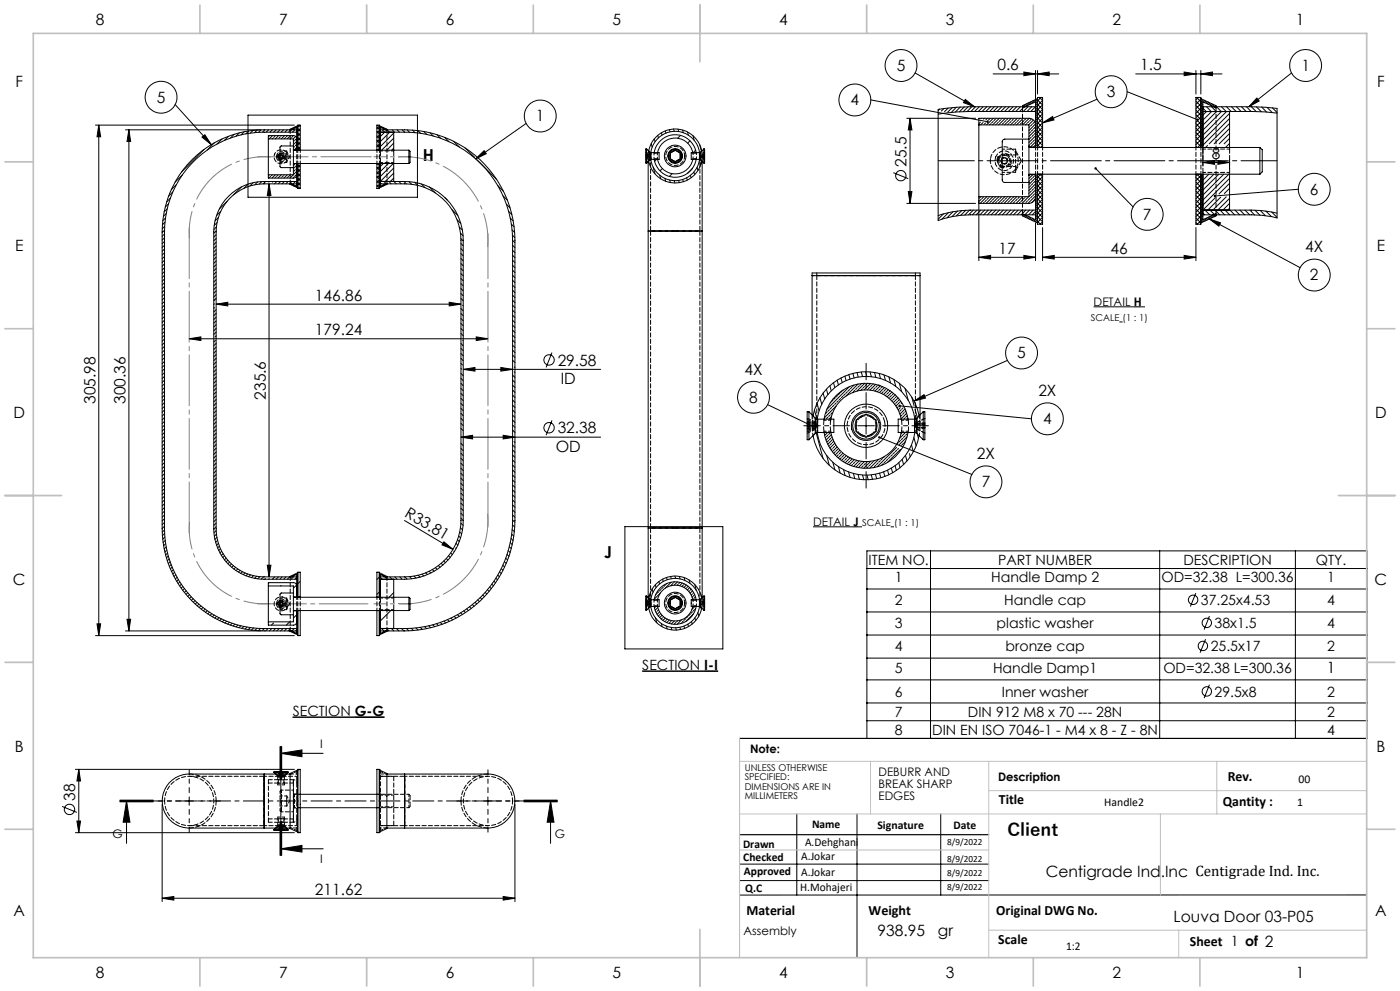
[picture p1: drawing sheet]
<svg xmlns="http://www.w3.org/2000/svg" width="420mm" height="297mm" viewBox="0 0 420 297" stroke-linecap="round" stroke-linejoin="round" font-family="sans-serif">
<defs><g id="words">
<text font-size="5.3" x="302.2" y="250.7">Client</text>
<g font-size="4.9">
<text x="126.9" y="48.2">H</text>
<text x="181.2" y="167.3">J</text>
</g>
<g font-size="4.7">
<text x="28.7" y="7.6">8</text>
<text x="83.7" y="7.6">7</text>
<text x="133.7" y="7.6">6</text>
<text x="183.7" y="7.6">5</text>
<text x="233.7" y="7.6">4</text>
<text x="283.7" y="7.6">3</text>
<text x="333.7" y="7.6">2</text>
<text x="388.7" y="7.6">1</text>
<text x="269" y="21.2">5</text>
<text x="299.2" y="21.1">0.6</text>
<text x="342" y="21.1">1.5</text>
<text x="390.4" y="21.2">1</text>
<text x="4.6" y="26.1">F</text>
<text x="332.1" y="29.1">3</text>
<text x="413.1" y="26.1">F</text>
<text x="47" y="30.7">5</text>
<text x="255.2" y="31.6">4</text>
<text x="160.8" y="36.4">1</text>
<text x="363.6" y="47.6">8</text>
<text x="272" y="50.1" transform="rotate(-90 272 50.1)">25.5</text>
<text x="393" y="58.3">6</text>
<text x="342.9" y="65.8">7</text>
<text x="4.5" y="75.3">E</text>
<text x="299.6" y="76.1">17</text>
<text x="333.2" y="76.1">46</text>
<text x="391.6" y="75.6">4X</text>
<text x="413" y="75.3">E</text>
<text x="393" y="84">2</text>
<text x="94.5" y="90.1">146.86</text>
<text x="94.5" y="100.5">179.24</text>
<text x="305.2" y="107.4">5</text>
<text x="167.3" y="109.6">29.58</text>
<text x="223.3" y="112.2">4X</text>
<text x="79.7" y="119.8" transform="rotate(-90 79.7 119.8)">235.6</text>
<text x="168.2" y="115.2">ID</text>
<text x="311.5" y="118.7">2X</text>
<text x="4" y="125.3">D</text>
<text x="28.7" y="121.1" transform="rotate(-90 28.7 121.1)">305.98</text>
<text x="37.7" y="121.1" transform="rotate(-90 37.7 121.1)">300.36</text>
<text x="224.8" y="120.7">8</text>
<text x="412.5" y="125.3">D</text>
<text x="167.3" y="129.9">32.38</text>
<text x="312.9" y="127.1">4</text>
<text x="166.7" y="135.5">OD</text>
<text x="293.1" y="137.6">2X</text>
<text x="294.5" y="146">7</text>
<text x="121.2" y="154.7" transform="rotate(31 121.2 154.7)">R33.81</text>
<text x="3.9" y="175.3">C</text>
<text x="412.4" y="175.3">C</text>
<text x="398.1" y="201.7">1</text>
<text x="4.4" y="225.3">B</text>
<text x="412.9" y="225.3">B</text>
<text x="22.6" y="240" transform="rotate(-90 22.6 240)">38</text>
<text x="313.7" y="262.8">Centigrade Ind.Inc Centigrade Ind. Inc.</text>
<text x="94.5" y="268.2">211.62</text>
<text x="4" y="274.6">A</text>
<text x="412.5" y="274.6">A</text>
<text x="263.3" y="280.5">938.95</text>
<text x="281.4" y="280.5">gr</text>
<text x="352.1" y="276.4">Louva Door 03-P05</text>
<text x="28.7" y="293.1">8</text>
<text x="83.7" y="293.1">7</text>
<text x="133.7" y="293.1">6</text>
<text x="183.7" y="293.1">5</text>
<text x="233.7" y="293.1">4</text>
<text x="283.7" y="293.1">3</text>
<text x="333.7" y="293.1">2</text>
<text x="388.7" y="293.1">1</text>
</g>
<g font-size="4.2">
<text x="260.6" y="169.3">ITEM NO.</text>
<text x="299.4" y="169.3">PART NUMBER</text>
<text x="355" y="169.3">DESCRIPTION</text>
<text x="394.8" y="169.3">QTY.</text>
<text x="268.5" y="174.6">1</text>
<text x="297.3" y="174.6">Handle Damp 2</text>
<text x="348.4" y="174.6">OD=32.38 L=300.36</text>
<text x="398.2" y="174.6">1</text>
<text x="268.5" y="181.3">2</text>
<text x="301.3" y="181.3">Handle cap</text>
<text x="360.3" y="181.3">37.25x4.53</text>
<text x="398.2" y="181.3">4</text>
<text x="268.5" y="188.3">3</text>
<text x="299" y="188.3">plastic washer</text>
<text x="364.4" y="188.3">38x1.5</text>
<text x="398.2" y="188.3">4</text>
<text x="268.5" y="195.2">4</text>
<text x="301.7" y="195.2">bronze cap</text>
<text x="363.2" y="195.2">25.5x17</text>
<text x="398.2" y="195.2">2</text>
<text x="192.7" y="200.7">SECTION I-I</text>
<text x="268.5" y="201.6">5</text>
<text x="297.9" y="201.6">Handle Damp1</text>
<text x="349" y="201.6">OD=32.38 L=300.36</text>
<text x="268.5" y="208.8">6</text>
<text x="300.6" y="208.8">Inner washer</text>
<text x="364.4" y="208.8">29.5x8</text>
<text x="398.2" y="208.8">2</text>
<text x="87.8" y="214.5">SECTION G-G</text>
<text x="268.5" y="214.9">7</text>
<text x="290.4" y="214.9">DIN 912 M8 x 70 --- 28N</text>
<text x="398.2" y="214.9">2</text>
<text x="268.5" y="220.2">8</text>
<text x="279.7" y="220.2">DIN EN ISO 7046-1 - M4 x 8 - Z - 8N</text>
<text x="398.2" y="220.2">4</text>
<text x="368.3" y="234.1">Rev.</text>
<text x="299.7" y="240.9">Title</text>
<text x="366.8" y="241.6">Qantity :</text>
<text x="223.9" y="274.2">Material</text>
<text x="260.6" y="274.2">Weight</text>
<text x="298.9" y="274.2">Original DWG No.</text>
<text x="299.5" y="282.8">Scale</text>
<text x="357" y="283.6">Sheet 1 of 2</text>
</g>
<g font-size="3.5">
<text x="328.1" y="91.6">DETAIL H</text>
<text x="243.9" y="157.5">DETAIL J</text>
<text x="96" y="224.2">I</text>
<text x="225" y="225.7">Note:</text>
<text x="263.6" y="232.6">DEBURR AND</text>
<text x="263.6" y="236.1">BREAK SHARP</text>
<text x="263.6" y="239.7">EDGES</text>
<text x="299.4" y="234.1">Description</text>
<text x="389.6" y="234.7">00</text>
<text x="331.3" y="241.6">Handle2</text>
<text x="389.2" y="241.6">1</text>
<text x="33.7" y="251.2">G</text>
<text x="166.4" y="251.2">G</text>
<text x="243.6" y="248.1">Name</text>
<text x="263.2" y="248.5">Signature</text>
<text x="286" y="248.5">Date</text>
<text x="222.9" y="254">Drawn</text>
<text x="240.4" y="257.8">A.Jokar</text>
<text x="241.5" y="253.6">A.Dehghani</text>
<text x="96" y="258.6">I</text>
<text x="223" y="258.1">Checked</text>
<text x="223.2" y="262.1">Approved</text>
<text x="240.4" y="262.4">A.Jokar</text>
<text x="223.6" y="267.4">Q.C</text>
<text x="240.1" y="267.1">H.Mohajeri</text>
<text x="223.1" y="280.2">Assembly</text>
<text x="319.8" y="284.6">1:2</text>
</g>
<g font-size="2.8">
<text x="327.2" y="96.1">SCALE (1 : 1)</text>
<text x="258.6" y="157.5">SCALE (1 : 1)</text>
<text x="223.4" y="231">UNLESS OTHERWISE</text>
<text x="223.4" y="233.8">SPECIFIED:</text>
<text x="223.4" y="236.7">DIMENSIONS ARE IN</text>
<text x="223.4" y="239.5">MILLIMETERS</text>
<text x="284.2" y="253.2">8/9/2022</text>
<text x="284.2" y="258.4">8/9/2022</text>
<text x="284.2" y="262.7">8/9/2022</text>
<text x="284.2" y="266.6">8/9/2022</text>
</g>
</g></defs>
<g fill="none" stroke="#000" stroke-width=".3">
<path d="M28.6 37.5h59.7M29.6 37.5v153M29.6 37.5l.6 3.5h-1.1zM37.6 38.9h40.6M38.7 38.9l.5 3.5h-1.1zM38.7 38.9v150.2M52.6 31.4l10.8 12M71.8 39.8l-1 1M73.2 39.5l-.9 .9M74.4 34.5h50.8v24.6h-50.8zM74.6 39.3l-.8 .8M75.9 39.1l-.8 .8"/>
<path d="M77.2 39l-.8 .8M78.3 38.9l-.7 .7M79.4 38.9l-.7 .7M80.6 38.9l-.7 .7M81.7 38.9l-.7 .7M82.8 38.9l-.7 .7M84 38.9l-.7 .7M85.1 38.9l-.8 .7M86.2 38.9l-.7 .7M87 39h.1M87.3 38.6l.2 .3M87.3 38.9l-.7 .7"/>
<path d="M87.7 38.4l.2 .3M88 38.3l.3 .2M88.4 38.1l.3 .2M88.4 38.9l-.7 .7M88.8 37.9l.5 .5M89 38.9a67.3 67.3 0 0 0-15.7 .6 30.6 30.6 0 0 0-24.7 30v89a30.6 30.6 0 0 0 30.6 30.6h9.8M89 39.6a64.2 64.2 0 0 0-15.8 .6 29.9 29.9 0 0 0-23.8 29.3v89a29.9 29.9 0 0 0 29.8 29.9h9.8M89 38.7l.3 .3M89 39.3l.3 .2M89 39.8l.3 .3M89 39.4l-.1 .2M89.2 37.7l.1 .2"/>
<path d="M89.3 38.6l.8 .7M89.3 39.9l.8 .7M89.3 37.7l-2.3 1v.4l2-.9v6.7M89.6 37.5l.5 .5M89.9 37.5l-.6 .5M90.1 40l-.8 .7M90.1 38.6l-.8 .8M113.1 38.1l1 1M113.1 39.4l.7 .7M113.8 38.2l.3 .4M113.8 39.4l.3 .2M113.8 39.9l.3 .3"/>
<path d="M113.8 39.1l-.7 .8M113.8 37.8l-.7 .7M114.1 38.9a53.5 53.5 0 0 1 15.5 1 33.2 33.2 0 0 1 24.9 32.1v84a33.1 33.1 0 0 1-33.1 33.1h-7.3M114.1 39.6h7.3M114.4 38.3l-.6-.6 2.3 1v.4l-2-.9v6.8M114.7 38.9l.7 .7M114.9 38.2l.6 .6M115.4 39.6l-1.3 1.3M115.9 38.7l.2 .1M116.2 38.9l.6 .7M116.9 39.6l-2.8 2.8M117.7 38.9l.7 .7"/>
<path d="M118.1 39.9l-4 4M118.1 39.6v5.4M119.1 38.9l.7 .7M120.6 38.9l.8 .7M121.4 39.6a32.4 32.4 0 0 1 32.4 32.4M122.1 38.9l.8 .7M123.7 39l.8 .8M125.4 39.2l.8 .8M127.1 39.4l.9 .9M129 39.8l1 1M157.8 37l-15.1 10.6M198.4 39.8l.2 .7"/>
<path d="M199.6 39.2l.2 .7M200.8 38.8l.2 .7M202.1 38.7l.2 .7M203.4 38.7l.2 .7M204.8 39l.2 .8M206.3 39.5l.2 1M261.2 29.9l35.1 6.6M272 35.5h20.7M273 35.5v25.5M273 35.5l.6 3.4h-1.1zM274.5 21.9l17.8 10.1M281.6 34.1l-.1 .1"/>
<path d="M281.9 32.7l-.5 .4M283.2 32.5l-.8 .8M284.4 32.4l-1 1.1M285.7 32.2l-1.4 1.5M286.9 32.1l-1.5 1.6M288.1 32.1l-1.5 1.5M289.3 32l-1.5 1.5M289.6 29.8l2.7 2.2-3.3-1.2zM290.4 32l-1.4 1.4M291.5 32.1l-1.3 1.3M292.7 32l-1.4 1.4M293.7 37.4v21.5"/>
<path d="M293.7 37.4v-1.9h15a1.93 1.93 0 0 1 2 1.9M293.7 37.4h15v4.3M293.8 32l-1.4 1.4M294.1 36.6l-.4 .5M294.4 35.5l-.1 .1M294.9 32l-1.4 1.4M294.9 36.7l-.7 .7M295.3 35.5l-.3 .2M295.7 36.9l-.5 .4M296.1 32l-1.5 1.4M296.2 35.5l-.4 .4M296.4 36.2h-.1"/>
<path d="M297 35.5l-.4 .4M297.2 32l-1.4 1.4M297.3 37.1l-.4 .3M297.9 22.2h19.7M298 36.4l-.5 .4M298 35.5l-2 1.9M298.3 32l-1.4 1.4M298.6 35.7l-.4 .5M298.8 37.3l-.1 .1M298.9 35.5h-.1M299.4 32l-1.4 1.4M299.5 36.6l-.5 .5"/>
<path d="M299.8 35.5l-2 1.9M300.2 35.9l-.4 .5M300.5 32l-1.4 1.4M300.7 35.5l-.3 .2M301.1 36.8l-.5 .5M301.6 35.5l-2 1.9M301.7 32l-1.5 1.4M301.8 36.2l-.5 .4M302.4 35.5l-.4 .4M302.6 37.1l-.3 .3M302.8 32l-1.4 1.4M303.3 36.4l-.4 .4"/>
<path d="M303.4 35.5l-2 1.9M303.9 32l-1.4 1.4M304 35.7l-.4 .5M304.2 37.3l-.1 .1M304.3 35.5h-.1M304.9 36.6l-.5 .5M305 32l-1.4 1.4M305.2 35.5l-2 1.9M305.6 35.9l-.5 .5M306.1 35.5l-.3 .2M306.1 32l-1.4 1.4M306.5 36.8l-.5 .5"/>
<path d="M306.7 32.2l.2 .1M306.8 31.7l.4 .4M307 35.5l-2 1.9M307.2 21.6l3.5 .6-3.5 .5zM307.2 36.2l-.5 .4M307.2 31.5l.4 .4M307.3 32l-1.4 1.4M307.6 31.3l.4 .4M307.8 35.5l-.4 .4M307.9 31.1l.5 .5M308 37.1l-.3 .3M308.3 30.9l.5 .5"/>
<path d="M308.4 32l-1.4 1.4M308.7 30.8l.5 .4M308.7 36.4l-.4 .4M308.8 35.5l-2 1.9M308.9 38l-.2 .2M309.1 30.6l.4 .4M309.2 39.5l-.5 .5M309.2 33.4l1.5-1.4h-19.6l-4 .1-5.7 .7v33.3a28 28 0 0 1 9.7-1.7h19.6M309.4 35.7l-.5 .5M309.5 30.4l.4 .5M309.5 32l-1.4 1.4M309.6 37.3l-.4 .4"/>
<path d="M309.8 30.2l.5 .5M309.8 38.9l-.4 .4M310 36l-1.4 1.4M310.2 30.1l1.1 1M310.3 36.6l-.5 .5M310.5 38.2l-.4 .4M310.6 29.9l.7 .6M310.7 33.4h-19.6l-4 .1-5.7 .7M310.7 21.1v23M310.7 36.1l2.1 2.1-1.5 1.5M310.7 31l.6 .6M310.7 31.6l.6 .6"/>
<path d="M310.7 32.2l.6 .6M310.7 32.7l.6 .6M310.7 33.3l.6 .6M310.7 33.8l.6 .6M310.7 34.4l.6 .6M310.7 35l.6 .6M310.7 35.5l.6 .6M310.7 36.7l.6 .5M310.7 37.2l.6 .6M310.7 37.8l.6 .6M310.7 38.3l.6 .6M310.7 39.5l.6 .6"/>
<path d="M310.7 37.1l-2 2.1M310.7 39.8l-.4 .4M310.7 33.1l-.3 .3M311 29.7l1.8 1.8M311.3 22.2l3.4-.6v1.1zM311.3 21.1v7.1M311.3 29.6l-4.6 2.1v.6l4-1.8M311.3 39.4l1.5 1.5-1.5 1.5M311.3 38l1.5 1.5-1.5 1.5M311.3 39.5l-.6-.6-2 2M311.3 34l1.5 1.5-1.5 1.5M311.3 32.7l1.5 1.4-1.5 1.5"/>
<path d="M311.3 31.3l1.5 1.5-1.5 1.5M311.3 35.3l1.5 1.5M311.9 29.2l.9 .9-1.5 1.5M312.3 29.2l-1 1.1M312.8 36.8l3-1.9 .4 1zM312.8 36.8l-1.5 1.5M312.8 31.4l-1.5 1.5M329.1 29.7l-16.3 7.1M338.1 27.5l21.1 8.4M340.7 22.2h25.9M355.2 21.6l3.6 .6-3.6 .5zM358.8 21.1v7.1"/>
<path d="M358.8 30.3l3 3.1M358.8 37l2.1 2.2M358.8 31.6l1.5 1.6M358.8 33l1.5 1.5M358.8 34.4l1.5 1.4M358.8 38.4l1.5 1.5M358.8 39.7l1.5 1.5M359 29.2l1.3 1.3M359.2 36.1l1.1 1.1M359.5 29.2l-.7 .7M360.3 29.6l4.5 2.1v.6l-3.9-1.8v19.2M360.3 22.2l3.4-.6v1.1z"/>
<path d="M360.3 21.1v7.1M360.3 30.1l.6 .6M360.3 30.7l.6 .6M360.3 31.3l.6 .6M360.3 32.4l.6 .6M360.3 32.9l.6 .6M360.3 33.5l.6 .6M360.3 34l.6 .6M360.3 34.6l.6 .6M360.3 35.2l.6 .6M360.3 35.7l.6 .6M360.3 36.3l.6 .6"/>
<path d="M360.3 36.9l.6 .6M360.3 37.4l.6 .6M360.3 38l.6 .6M360.3 39.1l.6 .6M360.3 39.6l.6 .6M360.3 39.2l-1.5 1.5M360.3 37.8l-1.5 1.5M360.3 36.5l-1.5 1.5M360.3 35.1l-1.5 1.6M360.3 33.8l-1.4 1.4M360.3 32.5l-1.5 1.4M360.3 31.1l-1.5 1.5"/>
<path d="M360.3 29.7l-1.5 1.6M360.3 29.6l1.2 1.2M360.9 32h14.5l7.7 .5v32.8l-4.6-.8-3.1-.1h-14.5M360.9 33.4h14.5l7.7 .5M360.9 33.4h8v10.8M361.3 30.1l1.3 1.2M362 32l1.4 1.4M362 33.4l-1.1 1.1M362.4 30.5l1.2 1.3M363.4 31.1l1.3 1.2M363.5 32l1.3 1.4M363.5 33.4l-2.6 2.6"/>
<path d="M364.5 31.6l.3 .3M364.9 32l1.5 1.4M364.9 33.4l-4 4.1M366.4 32l1.4 1.4M366.4 33.4l-5.5 5.6M367.9 32l1.5 1.4M367.9 33.4l-7 7.1M368.9 38.5l-4.7 4.6M368.9 37l-6.1 6.1M368.9 35.5l-8 8M368.9 34l-8 8M369.4 32l1.4 1.4"/>
<path d="M370.9 32l1.4 1.4M372.4 32l1.4 1.4M373.9 32l1.4 1.4M375.4 32l1.4 1.4M376.9 32l1.5 1.5M377 29.4l.8 .9-3.2 1.7zM378.5 32.1l1.5 1.5M380.1 32.2l1.5 1.5M381.7 32.3l1.4 1.4M387.5 21.9l-12.9 10.1M51.1 59.4l-1.1 1.1M51.9 57.5l-1.3 1.3"/>
<path d="M52.9 55.3l-1.5 1.6M54.7 52.4l-2.2 2.2M60.6 41.1l.9-.7 1.9 3zM61.2 44.8l-6.7 6.7M64.3 42.8l-2.1 2.2M66.6 41.6l-1.5 1.6M68.5 40.8l-1.2 1.3M70.2 40.2l-1.1 1.2M72.5 56l-2.5 2.4M74.4 55.2l-1.3 1.3M76 54.7l-1 1M77.3 54.5l-.9 .8"/>
<path d="M78.5 54.4l-.7 .8M79.4 54.6l-.4 .5M79.7 54.4l-.2 .2M80.5 41.6v10.8M80.5 52.4v1h7.5a.96 .96 0 0 0 1-1M80.5 41.6v-1h7.5a.96 .96 0 0 1 1 1M80.5 41.6h7.5v2.1M80.7 55.1l.6 3.5h-1.1zM80.7 55.1v117.8M80.8 52.4l-.3 .3M80.8 54.4l-.2 .2M80.9 40.6l-.4 .4"/>
<path d="M81.2 52.9l-.4 .4M81.7 52.4l-.3 .3M81.8 40.6l-1 1M81.9 41.4l-.2 .2M81.9 54.4l-.2 .2M82.5 40.7l-.4 .5M82.6 52.4l-1 1M82.8 53.1l-.3 .3M83 54.4l-.7 .7M83.4 52.4l-.4 .5M83.6 40.6l-1 1M84 46a1.01 1.01 0 0 0-.7 1 1.01 1.01 0 0 0 .7 .9"/>
<path d="M84.1 41l-.5 .4M84.2 54.4l-.7 .7M84.3 53.3v.1M84.4 52.4l-1 1M84.5 40.6l-.2 .1M85 52.7l-.4 .4M85.3 52.4h-.1M85.3 54.4l-.7 .7M85.4 40.6l-1 1M85.7 41.2l-.4 .4M86.2 52.4l-1 1M86.3 40.6l-.4 .4"/>
<path d="M86.4 54.4l-.7 .7M86.6 52.9l-.5 .4M87.1 52.4l-.3 .3M87.2 40.6l-1.1 1M87.2 41.4l-.1 .2M87.5 55.1l.6 .6M87.5 54.4l-.6 .7M87.9 40.7l-.4 .5M88 43.7h-3.7l-.3 .4 .1 6 .1 .1h3.8M88 44.8l.2 .2h34.5M88 43.7v6.5M88 50.2v2.2h-7.5"/>
<path d="M88.1 49.1h.9M88.1 44.9h.9M88.2 53.1l-.3 .3M88.2 42.3l-.2 .2M88.4 49.3l-.4 .4M88.4 43.9l-.4 .4M88.5 55.6l.6 .6M88.6 50.9l-.4 .4M88.7 54.4l-.8 .7M88.7 40.9l-.8 .7M88.8 50.6l.2-.1 .3 .3M88.8 52.4l-.4 .5"/>
<path d="M88.8 41.7l-.4 .4M89 54.4h-9.8a15.1 15.1 0 0 0-15.1 15.1v89a15.2 15.2 0 0 0 15.1 15.1h9.8M89 55.1h-9.8a14.4 14.4 0 0 0-14.4 14.4v89a14.5 14.5 0 0 0 14.4 14.4h9.8M89 44.9v.1M89 49.4l.3 .3M89 41l1.1 1M89 54.4l1.1 1.1M89 40.4l.3 .3M89 41.5l.3 .3M89 42.1l.3 .3M89 42.6l.3 .3M89 43.2l.3 .3"/>
<path d="M89 43.7l.3 .4M89 44.3l.3 .3M89 49.9l.3 .3M89 51l.3 .4M89 51.6l.3 .3M89 52.2l.3 .3M89 52.7l.3 .3M89 53.3l.3 .3M89 55l.3 .3M89 55.5l.3 .3M89 51.4l-2 2M89 49.6l-1 .9"/>
<path d="M89 44.2l-.7 .7M89 42.4l-1 1M89 43.2l-.4 .5M89 49v6.8l-2-.9v.3l2.3 1.1M89 49.2h.3M89 44.7h.3M89.3 42.6l.8 .8M89.3 44l.8 .7M89.3 49.3l.8 .8M89.3 50.7l.8 .7M89.3 52l.8 .8M89.3 53.4l.8 .7"/>
<path d="M89.3 56.1l.4 .4M89.3 45v-7.5h.8v7.5M89.3 49v7.5h.8v-7.5M90.1 44l-.8 .8M90.1 42.6l-.8 .8M90.1 41.3l-.8 .8M90.1 56.1l-.4 .4M90.1 54.8l-.8 .7M90.1 53.4l-.8 .8-.3-.3M90.1 52.1l-.8 .7M90.1 50.8l-.8 .7M90.1 49.4l-.8 .8"/>
<path d="M113.1 45v-7.5h.7v7.5M113.1 51.5l1 1.1M113.1 40.7l.7 .8M113.1 42.1l.7 .8M113.1 43.4l.7 .8M113.1 44.8l.2 .2M113.1 50.2l.7 .7M113.1 52.9l.7 .7M113.1 54.2l.7 .8M113.1 49v7.5h.7v-7.5M113.2 49l.6 .6M113.3 49l-.2 .3"/>
<path d="M113.8 54.5l.6 .6M113.8 50l.3 .3M113.8 49.5l.3 .3M113.8 50.6l.3 .3M113.8 51.1l.3 .4M113.8 51.7l.3 .3M113.8 52.8l.3 .3M113.8 53.4l.3 .3M113.8 54l.3 .3M113.8 55.1l.3 .3M113.8 55.6l.5 .5M113.8 56.2l.1 .1"/>
<path d="M113.8 40.5l.3 .3M113.8 41.1l.3 .2M113.8 41.6l.3 .3M113.8 42.2l.3 .3M113.8 42.7l.3 .3M113.8 43.3l.3 .3M113.8 43.8l.3 .4M113.8 44.4l.3 .3h-.3M113.8 44.5l-.5 .5M113.8 43.2l-.7 .7M113.8 41.8l-.7 .8M113.8 40.5l-.7 .7"/>
<path d="M113.8 55.3l-.7 .7M113.8 53.9l-.7 .8M113.8 52.6l-.7 .7M113.8 51.3l-.7 .7M113.8 49.9l-.7 .8M113.8 49.2h.3M114.1 55.1a34.4 34.4 0 0 1 11.9 .6 16.9 16.9 0 0 1 12.3 16.3v84a16.9 16.9 0 0 1-16.9 16.9h-7.3M114.1 49v6.8l2-.9v.3l-2.3 1.1-.7-.7M114.4 55.7l.3 .2M114.8 55.5l.2 .2M115 49l-.9 .9M115.2 54.4l.7 .7"/>
<path d="M115.2 55.3l.2 .3M115.6 55.1l.2 .3M116 55l.1 .1M116.5 49l-2.4 2.4M116.7 54.4l.7 .7M118 49l-3.9 3.9M118.1 50.4l-4 4a37 37 0 0 1 11.8 .6 17.5 17.5 0 0 1 13.1 17v84M118.1 44.4l-.6 .6M118.1 42.9l-2.1 2.1M118.1 41.4l-3.6 3.6M118.1 53.4l-1 1M118.1 51.9l-2.5 2.5"/>
<path d="M118.1 49v5.4M118.2 54.4l.7 .7M119.7 54.4l.7 .7M121.2 54.4l.7 .7M122.7 49h-34.6l-.1 .2M122.7 45v4M122.7 45l.3 .3v3.3l-.3 .4M122.7 54.4l.8 .8M124.4 54.6l.9 1M126.4 55.1l1.1 1.1M128.8 56l1.8 1.8M131.1 40.4l1.1 1"/>
<path d="M133.4 41.2l1.3 1.3M133.4 59.2l.8 .8M136.1 42.3l1.7 1.8M139.6 44.3l2.8 2.9M142.7 47.6l2.5-2.4 .7 .9zM143.1 47.9l5.9 5.9M149.3 55.6l1.7 1.7M150.9 58.7l1.3 1.3M194 44.7h-.3v4.2h.3M194 44.7v4.2M194 44.7l.9 .9M194.5 48.4v20.8"/>
<path d="M194.6 45.3a8.1 8.1 0 0 1 7.9-6.7 8.1 8.1 0 0 1 8 6.7M194.6 48.2a8.1 8.1 0 0 0 7.9 6.6 8.1 8.1 0 0 0 8-6.6M194.6 45.2l.1 .1M194.9 45.6l.4 .2M194.9 45.6v2.3M194.9 47.9l-.9 1M195.2 45.8a7.4 7.4 0 0 1 7.3-6.4 7.4 7.4 0 0 1 7.4 6.4M195.2 47.8a7.4 7.4 0 0 0 7.3 6.4 7.4 7.4 0 0 0 7.4-6.4M195.3 47.8l-.4 .1M195.3 45.8h2.4v2h-2.4M195.3 45.8v2M195.4 43l.3 1.1"/>
<path d="M195.9 50.1l.6 2M196.3 45.8a6.4 6.4 0 0 1 6.2-5.4 6.4 6.4 0 0 1 6.3 5.4M196.3 47.8a6.4 6.4 0 0 0 6.2 5.3 6.4 6.4 0 0 0 6.3-5.3M196.3 41.6l.2 .9M197 47.8l-.6 .6M197.3 45.8a5.4 5.4 0 0 1 5.2-4.4 5.4 5.4 0 0 1 5.3 4.4M197.3 47.8a5.4 5.4 0 0 0 5.2 4.3 5.4 5.4 0 0 0 5.3-4.3M197.3 40.6l.2 .7M197.9 52.5l.3 1.1M198.7 50.5l-.7 .6M199.5 53.5l.2 .8M200.9 54l.2 .7"/>
<path d="M201.6 52.1l-.8 .8M202.3 54.1l.2 .8M203.6 54.1l.2 .6M204.2 40.6l-.9 .8M204.8 53.8l.2 .7M206 53.3l.2 .7M207 42.2l-.7 .7M207.1 52.6l.2 .7M207.8 50.4l-1.5 1.5M207.9 40.6l.3 1.4M208.2 51.6l.2 .7M208.7 45l-.7 .8"/>
<path d="M209.1 50.2l.3 .9M209.8 48l.4 1.4M209.8 47.8l.4 .1M209.8 45.8h-2.4v2h2.4M209.8 45.8v2M209.9 43.4l.5 1.9M210.2 45.6l-.4 .2M210.2 45.6v2.3M210.2 47.9l.9 1M210.6 48.4v20.8M211.1 44.7v4.2M211.1 44.7h.3v4.2h-.3"/>
<path d="M211.1 44.7l-.9 .9M268 51.7l4.5 1.8M272.5 57.4h1.1l-.6 3.6zM293.7 58.9v19.2M294.3 58.9l-.6 .6M294.4 59.7l-.5 .5M295 59.1l-.4 .4M295.9 60l-.4 .4M296.1 58.9l-2.1 2.1M296.6 59.3l-.4 .4M296.9 58.9l-.1 .2M297.9 58.9l-2.1 2.1"/>
<path d="M298.2 59.5l-.5 .5M298.7 58.9l-.3 .4M299.6 58.9l-2 2.1M299.8 59.7l-.5 .5M300.4 59.1l-.4 .4M300.7 46.3a1.99 1.99 0 0 0-1.4 1.9 1.99 1.99 0 0 0 1.4 1.9M301.3 60l-.5 .4M301.4 58.9l-2 2.1M302 59.3l-.5 .4M302.3 58.9l-.1 .2M303.2 58.9l-2 2.1M303.6 59.5l-.5 .5"/>
<path d="M304.1 58.9l-.3 .4M305 58.9l-2 2.1M305.1 59.7l-.4 .5M305.8 59.1l-.4 .4M306.7 60l-.5 .4M306.8 58.9l-2 2.1M307.4 59.3l-.5 .4M307.7 58.9l-.1 .2M308.7 41.7h-7.3a1.02 1.02 0 0 0-.7 1.4v10.1a1.02 1.02 0 0 0 .7 1.5h7.3M308.7 43.8l.3 .4h69M308.7 41.7v13M308.7 54.7v4.2h-15"/>
<path d="M308.7 58h.1M308.7 52.6h.1M308.7 41.8h.1M308.8 52.3h1.9M308.8 44.1h1.9M308.9 59.5l-.4 .5M308.9 54.1l-.2 .3M308.9 43.4l-.2 .2M309.2 55.7l-.5 .5M309.4 57.3l-.5 .4M309.4 41.1l-.5 .5M309.6 58.8l-.4 .5"/>
<path d="M309.6 53.4l-.4 .5M309.6 42.7l-.4 .4M309.8 52.3l-1.1 1.2M309.8 55l-.4 .5M310.1 56.6l-.5 .4M310.1 40.4l-.5 .5M310.3 58.2l-.5 .4M310.3 52.8l-.5 .4M310.3 42l-.5 .4M310.5 59.8l-.4 .4M310.5 54.4l-.4 .4M310.5 43.6l-.4 .4"/>
<path d="M310.7 58.9a1.99 1.99 0 0 1-2 2.1h-15M310.7 44.1v.1M310.7 52.2v13.7M310.7 52.7h.6M310.7 42.8l1.3 1.4M310.7 56.3l2.1 2.1-1.5 1.5M310.7 40l.6 .6M310.7 40.6l.6 .6M310.7 41.1l.6 .6M310.7 41.7l.6 .6M310.7 42.3l.6 .6M310.7 43.4l.3 .3"/>
<path d="M310.7 52.9l.6 .6M310.7 53.5l.6 .6M310.7 54l.6 .6M310.7 54.6l.6 .6M310.7 55.2l.6 .6M310.7 55.7l.6 .6M310.7 56.9l.6 .6M310.7 57.4l.6 .6M310.7 58l.6 .6M310.7 58.5l.6 .6M310.7 59.1l.6 .6M310.7 59.7l.6 .6"/>
<path d="M310.7 58.7l-2.3 2.3M310.7 56.9l-4.1 4.1M310.7 55.1l-2 2M310.7 53.3l-2 2M310.7 57.8l-.2 .2M310.7 56l-.4 .4M310.7 52.4l-.2 .2M310.7 42.5l-1.6 1.6M310.7 40.7l-2 2M310.7 41.6l-.2 .2M311 52.7l.3 .2M311.3 44.2v-15h1.5v15"/>
<path d="M311.3 52.2v15h1.5v-15M311.3 40.7l1.5 1.5-1.5 1.5h-.6M311.3 42.1l1.5 1.5-.7 .6M311.3 59.6l1.5 1.5-1.5 1.5M311.3 55.6l1.5 1.4-1.5 1.5M311.3 54.2l1.5 1.5-1.5 1.5M311.3 52.8l1.5 1.6-1.5 1.4M311.3 58.2l1.5 1.6M312 52.2l.8 .8M312.2 52.2l-.9 1M312.8 59.7l-1.5 1.5M312.8 53l-1.5 1.5"/>
<path d="M328.7 50.5l11.2 11.5M358.8 44.2v-15h1.5v15M358.8 52.2v15h1.5v-15M358.8 57.3l2.1 2M358.8 41.1l1.5 1.5M358.8 42.4l1.5 1.5M358.8 43.8l.4 .4M358.8 53.2l1.5 1.5M358.8 54.5l1.5 1.6M358.8 55.9l1.5 1.5M358.8 58.6l1.5 1.5M358.8 59.9l1.5 1.6"/>
<path d="M359.1 52.2l1.2 1.2M359.4 52.2l-.6 .6M360.3 43.7h.6M360.3 52.7h.6M360.3 53.1l.6 .6M360.3 53.7l.6 .6M360.3 54.3l.6 .6M360.3 54.8l.6 .6M360.3 55.9l.6 .6M360.3 56.5l.6 .6M360.3 57.1l.6 .6M360.3 57.6l.6 .6"/>
<path d="M360.3 58.2l.6 .6M360.3 59.3l.6 .6M360.3 59.9l.6 .6M360.3 40.2l.6 .6M360.3 40.8l.6 .6M360.3 41.3l.6 .6M360.3 41.9l.6 .6M360.3 42.5l.6 .6M360.3 43l.6 .6M360.3 43.6l.1 .1M360.3 43.2l-1 1M360.3 41.9l-1.5 1.5"/>
<path d="M360.3 40.5l-1.5 1.5M360.3 59.4l-1.5 1.5M360.3 58l-1.5 1.5M360.3 56.7l-1.5 1.5M360.3 54l-1.5 1.5M360.3 52.6l-1.5 1.5M360.4 52.7l.5 .5M360.9 52.2v13.7l3.9-1.9v.7l-4.5 2.1-1.5-1.5M360.9 48.7l3.4-.6v1.1zM360.9 48.7h8M360.9 56l-.6-.6-1.5 1.4M361.2 52.2l-.3 .3"/>
<path d="M362.3 43.6l-.6 .6M362.7 52.2l-1.8 1.8M364.2 52.2l-3.3 3.3M364.6 59.2l-3.7 3.7M365.4 48.1l3.5 .6-3.5 .5zM365.7 52.2l-4.8 4.8M366.2 59.1l-3.8 3.8M367.1 52.2l-6.2 6.3M367.9 59l-4 3.9M368.7 52.2l-7.8 7.8M368.9 47.7v3M368.9 52.2v10.7h-8"/>
<path d="M368.9 53.5l-8 8M368.9 43l-1.2 1.2M368.9 41.5l-1.7 1.6M368.9 40l-3.1 3.1M368.9 59.5l-3.5 3.4M368.9 56.5l-1.6 1.5M368.9 55l-3.2 3.1M378 52.2h-69.1l-.2 .4M378 44.2v8M378 44.2l.7 .7v6.6l-.7 .7M389.5 56.7l-25 2M49.4 75.7l-.8 .7"/>
<path d="M49.4 79.1l-.8 .7M49.4 78l-.8 .7M49.4 76.9l-.8 .7M49.4 74.6l-.8 .7M49.4 73.5l-.8 .7M49.4 72.4l-.8 .7M49.4 71.3l-.8 .6M49.4 70.1l-.8 .7M49.4 69l-.8 .7M49.4 67.8l-.7 .8M49.5 66.6l-.8 .8M49.6 65.3l-.8 .8"/>
<path d="M49.8 64l-.8 .9M50.2 62.6l-1 .9M50.6 61.1l-1 1M64.8 69.2l-.7 .7M64.8 73.7l-.7 .7M64.8 70.3l-.7 .7M64.8 71.5l-.7 .7M64.8 72.6l-.7 .7M64.8 74.9l-.7 .6M64.8 75.9l-.7 .8M64.8 77.1l-.7 .7M64.8 78.2l-.7 .7"/>
<path d="M64.8 79.3l-.7 .7M64.9 68l-.7 .8M65.1 66.7l-.8 .9M65.5 65.2l-1 1M66.2 63.4l-1.3 1.2M68.2 60.3l-2.4 2.4M135.5 62.8l1.8 1.8M137.1 65.9l1.2 1.1M137.8 68l.9 .9M138.1 69.9l.8 .8M138.3 71.5l.7 .7M138.3 79l.7 .7"/>
<path d="M138.3 77.5l.7 .7M138.3 76l.7 .7M138.3 74.5l.7 .7M138.3 73l.7 .7M151.9 61.2l1.1 1.1M152.6 63.4l1 .9M153.1 65.3l.9 .9M153.4 67.2l.8 .8M153.6 68.9l.8 .7M153.7 70.5l.7 .7M153.8 72l.7 .7M153.8 73.5l.7 .7"/>
<path d="M153.8 75l.7 .7M153.8 76.5l.7 .7M153.8 78l.7 .7M153.8 79.5l.7 .7M153.8 72v84a32.4 32.4 0 0 1-32.4 32.4h-7.3M194.5 69.2h16.1M194.5 69.2v89.1M210.6 69.2v89.1M272 61h20.7M283 64.1l-1.6 1.6M284.6 63.7l-2 2M285.9 63.4l-1.8 1.9"/>
<path d="M287.3 63.2l-1.7 1.7M288.5 63.1l-1.6 1.6M289.7 63l-1.5 1.5M290.9 63l-1.5 1.4M292 63l-1.4 1.4M293.1 63l-1.4 1.4M293.7 77.1l3.5-.6v1.1zM293.7 77.1h17M293.7 60.4h.1M294.3 63l-1.5 1.4M295.2 60.6l-.2 .4M295.4 63l-1.4 1.4"/>
<path d="M296.5 63l-1.4 1.4M296.8 60.9l-.1 .1M297.5 60.2l-.5 .4M297.6 63l-1.4 1.4M298.7 63l-1.3 1.4M299 60.4l-.4 .5M299.9 63l-1.4 1.4M300.6 60.6l-.3 .4M301 63l-1.4 1.4M302.1 63l-1.4 1.4M302.2 60.9l-.1 .1M302.9 60.2l-.5 .4"/>
<path d="M303.2 63l-1.4 1.4M304.3 63l-1.3 1.4M304.4 60.4l-.4 .5M305.5 63l-1.4 1.4M306 60.6l-.3 .4M306.6 63l-1.4 1.4M306.7 64.2l1.1 1M307.2 76.5l3.5 .6-3.5 .5zM307.6 64.4l1.2 1.3M307.6 60.9l-.1 .1M307.7 63l-1.4 1.4M308.3 60.2l-.5 .4"/>
<path d="M308.6 64.9l1.3 1.3M308.9 63l-1.5 1.4M309.7 65.4l1.2 1.3M309.8 60.4l-.3 .4M310 63l-1.4 1.4M310.7 63h-19.6a29.2 29.2 0 0 0-9.7 1.6M310.7 65.9l-4-1.9v.7l4.6 2.1M310.7 63l2.1 2.1-1.5 1.5M310.7 60.2l.6 .6M310.7 60.8l.6 .6M310.7 61.3l.6 .6M310.7 61.9l.6 .6"/>
<path d="M310.7 62.5l.6 .6M310.7 63.6l.6 .6M310.7 64.2l.6 .6M310.7 64.7l.6 .6M310.7 65.3l.6 .6M310.7 65.8l.6 .6M310.7 63.4l-1 1M310.7 66.9v11.2M311.3 65l1.5 1.5-.8 .7M311.3 62.3l1.5 1.5-1.5 1.5M311.3 60.9l1.5 1.5-1.5 1.5M311.3 66.3l.8 .9"/>
<path d="M312.8 77.1l3.5-.6v1.1zM312.8 68.2v9.9M312.8 77.1h46M355.2 76.5l3.6 .6-3.6 .5zM358.8 68.2v9.9M358.8 64l2.4 2.4M358.8 61.3l1.5 1.5M358.8 62.6l1.5 1.5M358.8 66.7l.5 .5M360.3 63.2l1.1 1.2M360.3 60.4l.6 .6M360.3 61l.6 .6"/>
<path d="M360.3 61.6l.6 .6M360.3 62.7l.6 .6M360.3 63.8l.6 .6M360.3 64.3l.6 .6M360.3 64.9l.6 .6M360.3 66l.5 .6M360.3 66.6l.1 .1M360.3 66.1l-1.1 1.1M360.3 64.8l-1.5 1.5M360.3 63.4l-1.5 1.5M360.3 60.7l-1.5 1.5M360.9 63h14.5l3.1 .1 4.6 .8"/>
<path d="M360.9 62.7l-.6-.6-1.5 1.5M361.1 65.8l.5 .4M361.5 63l1.4 1.4M361.5 65.6l.5 .4M361.9 65.4l.4 .5M362.3 65.2l.4 .5M362.6 65l.3 .4M362.8 65.6l3.3 1.2-.4 1zM362.8 65.6l27.2 14.6M363 63l1.4 1.4M363 64.9l.5 .4M363.4 64.7l.5 .4"/>
<path d="M363.8 64.5l.4 .4M364.2 64.3l.4 .5M364.5 63l1.4 1.4M364.5 64.1l.3 .3M366 63l1.4 1.4M367.5 63l1.4 1.4M368.9 62.4l-.5 .5M368.9 61l-2 1.9M369 63l1.4 1.4M370.5 63l1.4 1.4M372 63l1.4 1.4M373.5 63l1.4 1.4"/>
<path d="M375 63l1.4 1.4M376.5 63l1.5 1.5M378.1 63.1l1.5 1.6M379.7 63.2l1.7 1.7M381.5 63.5l1.6 1.7M49.4 84.7l-.8 .7M49.4 89.2l-.8 .7M49.4 80.2l-.8 .7M49.4 81.3l-.8 .8M49.4 82.5l-.8 .7M49.4 85.8l-.8 .7M49.4 87l-.8 .7"/>
<path d="M49.4 88.1l-.8 .7M49.4 91.4l-.8 .7M49.4 92.6l-.8 .7M49.4 93.7l-.8 .7M49.4 94.8l-.8 .7M49.4 98.2l-.8 .7M49.4 99.3l-.8 .7M49.4 97.1l-.8 .7M49.4 96l-.8 .7M49.4 90.3l-.8 .7M49.4 83.6l-.8 .7M64.3 89.9l-.2 .2"/>
<path d="M64.3 91l-.2 .3M64.3 92.2l-.2 .2M64.8 91.2l3.5-.6v1.1zM64.8 91.2h73.5M64.8 80.5l-.7 .6M64.8 81.6l-.7 .7M64.8 82.7l-.7 .7M64.8 83.8l-.7 .7M64.8 84.9l-.7 .8M64.8 86.1l-.7 .7M64.8 87.2l-.7 .7M64.8 88.3l-.7 .7"/>
<path d="M64.8 89.4l-.4 .4M64.8 92.8l-.7 .7M64.8 93.9l-.7 .7M64.8 95l-.7 .7M64.8 96.2l-.7 .7M64.8 97.3l-.7 .7M64.8 98.4l-.7 .7M64.8 99.6l-.7 .6M134.8 90.6l3.5 .6-3.5 .5zM138.3 99.9l.7 .7M138.3 98.5l.7 .6M138.3 96.9l.7 .7"/>
<path d="M138.3 95.5l.7 .7M138.3 93.9l.7 .7M138.3 92.5l.7 .7M138.3 89.5l.4 .3M138.3 88l.7 .6M138.3 86.5l.7 .7M138.3 85l.7 .7M138.3 83.5l.7 .7M138.3 82l.7 .7M138.3 80.5l.7 .7M138.8 91.5l.2 .1M138.8 90l.2 .2"/>
<path d="M153.8 82.5l.7 .7M153.8 81l.7 .7M153.8 84l.7 .7M153.8 85.5l.7 .7M153.8 87l.7 .7M153.8 88.5l.7 .7M153.8 90l.7 .7M153.8 91.5l.7 .7M153.8 93l.7 .7M153.8 94.5l.7 .7M153.8 96l.7 .7M153.8 97.5l.7 .7"/>
<path d="M153.8 99l.7 .7M243.6 82.6v-.8h32.4v.8M243.6 82.6v41.8M243.6 82.6h32.4M276 82.6v41.8M328.1 92h12M335.8 96.5h1M342.5 92h1M49.4 100.4l-.8 .7M49.4 101.6l-.8 .7M49.4 103.8l-.8 .7M49.4 104.9l-.8 .7"/>
<path d="M49.4 106l-.8 .7M49.4 107.2l-.8 .7M49.4 110.5l-.8 .7M49.4 111.7l-.8 .7M49.4 113.9l-.8 .7M49.4 116.1l-.8 .7M49.4 118.4l-.8 .7M49.4 119.5l-.8 .7M49.4 117.3l-.8 .7M49.4 115l-.8 .7M49.4 112.8l-.8 .7M49.4 109.4l-.8 .7"/>
<path d="M49.4 108.3l-.8 .7M49.4 102.7l-.8 .7M56.8 101.5l3.5-.5v1.1zM56.8 101.5h89.6M64.6 102l-.5 .5M64.8 100.6l-.3 .4M64.8 102.9l-.7 .7M64.8 104l-.7 .7M64.8 105.2l-.7 .6M64.8 106.3l-.7 .7M64.8 107.4l-.7 .7M64.8 108.5l-.7 .7"/>
<path d="M64.8 109.6l-.7 .7M64.8 110.8l-.7 .7M64.8 111.9l-.7 .7M64.8 113l-.7 .7M64.8 114.1l-.7 .7M64.8 115.2l-.7 .8M64.8 116.4l-.7 .7M64.8 117.5l-.7 .7M64.8 118.6l-.7 .7M64.8 119.7l-.7 .7M138.3 119.4l.7 .7M138.3 117.9l.7 .7"/>
<path d="M138.3 116.4l.7 .7M138.3 114.9l.7 .7M138.3 113.4l.7 .7M138.3 111.9l.7 .7M138.3 110.4l.2 .2M138.3 108.9l.4 .5M138.3 107.4l.7 .7M138.3 105.9l.7 .7M138.3 104.4l.7 .7M138.3 102.9l.7 .7M138.9 102l.1 .1M139 110.7l3.5-.6v1.1z"/>
<path d="M139 110.7h41.2M142.9 101l3.5 .5-3.5 .6zM150.2 110.1l3.6 .6-3.6 .5zM153.8 116.9l.7 .7M153.8 106.4l.7 .7M153.8 104.9l.7 .8M153.8 100.5l.7 .7M153.8 101.9l.7 .8M153.8 103.5l.7 .6M153.8 107.9l.7 .8M153.8 112.4l.7 .7M153.8 113.9l.7 .7"/>
<path d="M153.8 115.4l.7 .7M153.8 118.4l.7 .7M153.8 119.9l.7 .7M154.3 110l.2 .1M154.3 111.4l.2 .3M165.6 105.7l-1.8 4.4M246 119.2l.5 1.9M246.9 117.8l.5 1.8M247.9 116.6l.5 1.6M249 115.6l.4 1.5M249.9 119.9l-.4 .4M250 114.7l.4 1.5"/>
<path d="M250.6 119.2l-.4 .5M251.1 113.9l.4 1.5M251.3 118.5l-.5 .5M252 117.9l-.5 .4M252.2 119.4l-.5 .5M252.3 113.3l.4 1.3M252.6 117.2l-.4 .4M252.9 118.7l-.5 .5M252.9 116.9v.1M253.5 112.7l.3 1.4M253.5 118.1l-.4 .4M254.2 117.4l-.4 .5"/>
<path d="M254.6 112.3l.4 1.3M254.8 115.8l-6.7 6.9M254.9 116.7l-.5 .5M255.6 116.1l-.5 .4M255.8 117.6h.1M255.9 111.9l.3 1.4M256.2 115.4l-.4 .4M256.4 117l-.4 .4M257.1 116.3l-.4 .4M257.1 111.7l.4 1.3M257.4 115.1l-3.6 3.6M257.8 115.6l-.4 .5"/>
<path d="M258.4 111.5l.4 1.4M258.5 114.9l-.5 .5M258.7 116.5l-.5 .5M259.4 115.8l-.5 .5M259.4 114.9l-2.3 2.3M259.7 111.4l.4 1.4M260 115.2l-.4 .4M260.3 116.7l-.2 .2M260.3 114.9h.1M260.9 116.1l-.4 .4M261 111.5l.4 1.4M261.2 114.9l-2 2"/>
<path d="M261.6 115.4l-.4 .4M261.8 117h.1M262 115l-.2 .2M262.4 111.6l.3 1.5M262.5 116.3l-.5 .4M262.7 115.2l-1.7 1.7M263.2 115.6l-.5 .5M263.4 115.4h.1M263.4 117.2l-.2 .2M263.7 111.9l.5 1.6M264.1 115.6l-1.6 1.6M264.1 116.5l-.5 .5"/>
<path d="M264.8 115.8l-.5 .5M265 117.4l-.5 .5M265.2 112.3l.4 1.7M265.4 116.1l-1.6 1.5M265.6 116.7l-.4 .5M265.9 118.3l-.3 .3M266 116.4l-.1 .1M266.5 116.8l-1.4 1.4M266.6 117.6l-.5 .5M266.7 112.9l.5 1.9M266.8 119.2l-.1 .1M267.1 117.1l-.3 .3"/>
<path d="M267.4 118.5l-.4 .5M267.6 117.5l-1.4 1.4M268.1 117.9l-.4 .4M268.2 113.8l.5 2M268.4 119.4l-.5 .5M268.6 118.3l-1.5 1.4M269 118.8l-.4 .4M269.5 119.2l-1.5 1.4M269.8 114.9l.7 2.5M269.8 119.7l-.3 .4M271.5 116.4l1 3.6M273.5 119.1l.7 2.5"/>
<path d="M302.2 108l-28 12.2M49.4 122.9l-.8 .7M49.4 124l-.8 .7M49.4 125.1l-.8 .7M49.4 126.3l-.8 .7M49.4 129.6l-.8 .7M49.4 130.7l-.8 .7M49.4 131.9l-.8 .7M49.4 135.2l-.8 .7M49.4 136.3l-.8 .8M49.4 137.5l-.8 .7M49.4 138.6l-.8 .7"/>
<path d="M49.4 139.7l-.8 .7M49.4 134.1l-.8 .7M49.4 133l-.8 .7M49.4 128.5l-.8 .7M49.4 127.4l-.8 .7M49.4 121.8l-.8 .6M49.4 120.6l-.8 .8M64.8 120.9l-.7 .7M64.8 122l-.7 .7M64.8 123.1l-.7 .7M64.8 124.2l-.7 .7M64.8 125.3l-.7 .7"/>
<path d="M64.8 126.5l-.7 .7M64.8 127.6l-.7 .7M64.8 128.7l-.7 .7M64.8 129.9l-.7 .7M64.8 130.9l-.7 .8M64.8 132.1l-.7 .7M64.8 133.2l-.7 .7M64.8 134.3l-.7 .7M64.8 135.5l-.7 .7M64.8 136.6l-.7 .7M64.8 137.7l-.7 .7M64.8 138.8l-.7 .7"/>
<path d="M64.8 139.9l-.7 .7M138.3 131l3.5-.5v1zM138.3 131h41.9M138.3 138.8l.7 .8M138.3 137.4l.7 .6M138.3 135.9l.7 .7M138.3 134.4l.7 .7M138.3 132.9l.7 .7M138.3 128.4l.7 .7M138.3 126.9l.7 .7M138.3 125.4l.7 .7M138.3 123.9l.7 .7"/>
<path d="M138.3 122.4l.7 .7M138.3 120.9l.7 .7M151 130.5l3.5 .5-3.5 .5zM153.8 121.4l.7 .7M153.8 122.9l.7 .7M153.8 124.4l.7 .7M153.8 125.9l.7 .7M153.8 127.4l.7 .7M153.8 128.9l.7 .7M153.8 133.4l.7 .7M153.8 134.9l.7 .7M153.8 136.4l.7 .7"/>
<path d="M153.8 137.9l.7 .7M153.8 139.4l.7 .7M154.2 132.3l.3 .3M165.6 126l-1.8 4.4M230.3 121.3l13.4 6.4M242.7 123.4v8.4M242.7 123.4h-.6v8.4h.6M242.7 123.4l1.9 1.9M243.9 124.6a16.2 16.2 0 0 1 15.9-13.2 16.2 16.2 0 0 1 15.9 13.2M243.9 130.6a16.2 16.2 0 0 0 15.9 13.2 16.2 16.2 0 0 0 15.9-13.2M244.3 122.9l.8 2.7M244.6 125.3l.7 .3"/>
<path d="M244.6 125.3v4.6M244.6 129.9l-1.9 1.9M244.9 129.7l2 7.7M245.1 120.8l.6 2.3M245.1 125.6a14.8 14.8 0 0 1 14.7-12.8 14.8 14.8 0 0 1 14.7 12.8M245.1 129.6a14.8 14.8 0 0 0 14.7 12.8 14.8 14.8 0 0 0 14.7-12.8M245.3 129.6l-.7 .3M245.3 125.6h4.9v4h-4.9M245.3 125.6v4M247.2 125.6a12.8 12.8 0 0 1 12.6-10.7 12.8 12.8 0 0 1 12.6 10.7M247.2 129.6a12.8 12.8 0 0 0 12.6 10.8 12.8 12.8 0 0 0 12.6-10.8M247.4 129.6l-.1 .1"/>
<path d="M247.7 131.1l-.1 .1M248 136.5l.8 2.9M248.1 123.5l-.4 .4M248.3 129.6l-.9 .9M248.4 130.4l-.5 .5M248.4 125.1l-.5 .4M248.6 132l-.5 .5M248.8 133.6l-.2 .1M248.8 122.8l-.4 .5M249 129.7l-.4 .5M249 124.4l-.4 .4M249.2 125.6a10.7 10.7 0 0 1 10.6-8.8 10.7 10.7 0 0 1 10.6 8.8"/>
<path d="M249.2 129.6a10.8 10.8 0 0 0 10.6 8.7 10.8 10.8 0 0 0 10.6-8.7M249.3 131.3l-.5 .5M249.3 120.5l-.2 .3M249.4 130.3l-1.6 1.6M249.4 124.9l-.7 .7M249.5 132.9l-.5 .4M249.5 122.1l-.5 .5M249.6 131l-.1 .1M249.7 123.7l-.4 .4M249.7 134.5l-.4 .4M249.8 131.7l-1.5 1.5M249.8 138.5l.7 2.3"/>
<path d="M250.1 132.3l-.4 .4M250.2 121.5l-.5 .4M250.4 133.8l-.5 .5M250.4 132.9l-1.4 1.4M250.6 135.4l-.4 .4M250.8 133.4l-.2 .2M250.8 120.8l-.4 .4M250.9 121.6l-3.6 3.6M251.1 133.9l-1.4 1.5M251.3 134.7l-.5 .4M251.5 136.3l-.4 .4M251.5 120.1l-.4 .4"/>
<path d="M251.5 134.4v.1M251.5 139.8l.6 2M252 134.9l-1.5 1.4M252.2 135.6l-.5 .4M252.4 137.2l-.4 .4M252.9 135.8l-1.4 1.4M253.1 136.5l-.5 .4M253.3 138.1l-.3 .3M253.4 136.2l-.1 .1M253.9 136.6l-1.5 1.4M254 137.4l-.5 .4M254.2 139h-.1"/>
<path d="M254.5 136.9l-.3 .3M254.9 138.3l-.5 .4M255 137.2l-1.5 1.5M255.6 137.6l-.5 .5M255.8 139.2l-.4 .4M256.3 137.8l-1.6 1.5M256.4 138.5l-.4 .5M257 138l-.3 .3M257.3 127.6h5M257.4 139.4l-.5 .5M257.7 138.1l-1.6 1.7M258 138.7l-.4 .5"/>
<path d="M258.5 138.3l-.3 .2M258.9 139.6l-.4 .5M259.3 138.4l-1.8 1.8M259.6 139l-.4 .4M259.8 125.1v5M260.2 138.4l-.4 .3M260.5 139.9l-.5 .4M261.2 139.2l-.5 .4M261.2 138.3l-2.1 2M261.8 138.5l-.4 .5M262.3 138.1l-.3 .2M262.7 139.4l-.4 .5"/>
<path d="M263.4 138.7l-.4 .5M263.6 137.7l-2.7 2.6M263.8 131.1l27.8 11.1M264.1 138.1l-.5 .4M264.8 137.4l-.5 .4M265 139l-.5 .4M265.3 136.9l-.3 .3M265.6 138.3l-.4 .4M266.3 137.6l-.4 .5M267 136.9l-.4 .5M267.7 136.3l-.5 .4M267.7 120.1l-.1 .1"/>
<path d="M268.4 135.6l-.5 .4M268.5 139.6l.4 1.4M268.6 121l-.2 .1M269 134.1l-5.9 5.8M269 134.9l-.4 .5M269.2 120.3l-.4 .5M269.5 132.7l-.4 .4M269.5 121.9l-.4 .3M269.6 134.4l-.4 .3M269.6 138.7l.4 1.5M269.9 121.6l39.5 3.9M269.9 121.4l-.2 .3"/>
<path d="M270.1 122.2l-.6 .6M270.2 132l-.5 .5M270.2 134.7l-4 3.9M270.2 120.3l-1.4 1.4M270.4 133.6h-.1M270.4 122.8l-.5 .5M270.6 129.7l-.3 .4M270.6 124.4l-.4 .4M270.6 120.8l-.2 .2M270.7 137.7l.4 1.5M270.8 131.3l-.4 .5M270.9 122.2l-.3 .4"/>
<path d="M271 132.9l-.4 .4M271.3 123.7l-.5 .4M271.5 130.7l-.5 .4M271.5 125.3l-.4 .3M271.5 122.6l-1.5 1.5M271.6 129.6l-1.7 1.8M271.6 136.5l.5 1.6M271.7 132.3l-.4 .4M271.8 123.2l-.3 .3M272 123.9l-1.6 1.6M272.1 130.9l-2.4 2.4M272.2 130l-.5 .4"/>
<path d="M272.2 124.6l-.5 .5M272.3 125.3l-.2 .3M272.8 136l.3 .9M273.4 133.3l.6 2.1M274.2 131.2l.6 2.4M274.2 120.2l3-1.9 .4 1zM274.4 129.6l.7 .3M274.4 125.6h-4.9v4h4.9M274.4 125.6v4M274.5 122.6l.7 2.6M275.1 125.3l-.7 .3M275.1 125.3v4.6"/>
<path d="M275.1 129.9l1.9 1.9M275.2 130l.4 1.4M277 123.4v8.4M277 123.4h.5v8.4h-.5M277 123.4l-1.9 1.9M49.4 140.8l-.8 .7M49.4 143.1l-.8 .7M49.4 144.2l-.8 .7M49.4 145.3l-.8 .7M49.4 147.6l-.8 .7M49.4 148.7l-.8 .7M49.4 149.8l-.8 .7"/>
<path d="M49.4 151l-.8 .7M49.4 153.2l-.8 .7M49.4 154.3l-.8 .7M49.4 155.4l-.8 .7M49.4 156.6l-.8 .7M49.4 157.7l-.8 .7M49.4 158.8l-.7 .7M49.4 152.1l-.8 .7M49.4 146.5l-.8 .6M49.4 142l-.8 .7M49.4 159.9l-.7 .6M64.8 141.1l-.7 .7"/>
<path d="M64.8 142.2l-.7 .7M64.8 143.3l-.7 .7M64.8 144.4l-.7 .7M64.8 145.6l-.7 .7M64.8 146.7l-.7 .7M64.8 147.8l-.7 .7M64.8 148.9l-.7 .7M64.8 150l-.7 .7M64.8 151.2l-.7 .7M64.8 152.3l-.7 .7M64.8 153.4l-.7 .7M64.8 154.5l-.7 .8"/>
<path d="M64.8 155.7l-.7 .6M64.8 156.8l-.7 .7M64.8 157.9l-.7 .7M64.8 159l-.6 .7M121.4 156l14.5 8.6M137.9 159.5l.6 .5M138.1 158.2l.6 .6M138.3 156.8l.6 .6M138.3 155.3l.7 .7M138.3 153.8l.7 .7M138.3 152.3l.7 .7M138.3 150.8l.7 .7"/>
<path d="M138.3 149.3l.7 .7M138.3 147.8l.7 .7M138.3 146.3l.7 .7M138.3 144.8l.7 .8M138.3 143.3l.7 .7M138.3 141.8l.7 .8M138.3 140.3l.7 .7M139 156a17.6 17.6 0 0 1-17.6 17.6h-7.3M153.6 158.7l.7 .6M153.7 157.3l.7 .7M153.8 152.9l.7 .7M153.8 142.4l.7 .7"/>
<path d="M153.8 140.9l.7 .7M153.8 143.9l.7 .7M153.8 145.4l.7 .6M153.8 146.9l.7 .7M153.8 148.3l.7 .7M153.8 149.9l.7 .7M153.8 151.3l.7 .7M153.8 154.3l.7 .7M153.8 155.9l.6 .6M187.5 157.8h29.4v36.7h-29.4zM194.5 158.3v20.8M194.5 158.3h16.1"/>
<path d="M210.6 158.3v20.8M243.9 157.9h12M253.1 140.8l.4 1.8M254.6 141.4l.4 1.7M256 141.9l.4 1.5M257.4 142.2l.4 1.5M257.6 157.9h1M258.8 142.4l.4 1.4M260.1 142.4l.4 1.4M261.4 142.3l.4 1.4M262 140.1v.1M262.6 142.1l.4 1.4"/>
<path d="M263.9 141.8l.3 1.4M265.1 141.4l.4 1.4M266.3 140.9l.3 1.4M267.2 157.9h1M267.4 140.3l.4 1.4M49.5 160.9l-.7 .7M49.6 162l-.7 .6M49.7 162.9l-.6 .7M49.8 163.9l-.6 .6M50 164.8l-.5 .6M50.3 165.8l-.6 .5M50.5 166.6l-.6 .6"/>
<path d="M50.8 167.5l-.6 .6M51 168.3l-.5 .6M51.3 169.2l-.5 .5M51.6 170l-.5 .5M52 170.8l-.5 .5M52.4 171.5l-.6 .5M52.7 172.3l-.5 .5M53.1 173l-.5 .5M53.5 173.7l-.5 .5M53.9 174.4l-.5 .5M54.4 175.1l-.5 .5M54.9 175.8l-.5 .4"/>
<path d="M55.3 176.4l-.5 .5M55.8 177.1l-.5 .4M56.3 177.7l-.5 .4M56.8 178.3l-.5 .4M57.4 178.9l-.5 .4M57.9 179.4l-.5 .5M58.5 180l-.5 .5M64.9 160.1l-.6 .6M65.1 161l-.6 .6M65.3 162l-.6 .6M65.5 162.8l-.5 .6M65.8 163.7l-.5 .5"/>
<path d="M66.1 164.5l-.5 .5M66.5 165.2l-.5 .5M66.9 165.9l-.5 .5M67.3 166.6l-.4 .5M67.8 167.3l-.5 .5M68.3 167.9l-.5 .5M68.9 168.5l-.5 .5M69.4 169l-.5 .5M70 169.5l-.5 .5M70.7 170l-.5 .6M71.3 170.5l-.5 .5M72 171l-.5 .4"/>
<path d="M72.7 171.3l-.5 .6M73.5 171.7l-.5 .5M74.3 172l-.5 .6M75.1 172.3l-.5 .6M76 172.5l-.5 .6M77 172.7l-.6 .6M78 172.8l-.7 .7M79.1 172.9l-.7 .7M79.7 173.4l-.2 .2M80.2 169.4h1.1l-.6 3.5zM80.5 175.6v10.8M80.5 175.6v-1h7.5a.96 .96 0 0 1 1 1"/>
<path d="M80.5 175.6h7.5v2.1M80.7 174.6l-.2 .2M80.8 173.4l-.2 .2M81.9 173.4l-.2 .2M82.4 172.9l-.4 .4M83.5 172.9l-.7 .7M84.3 175.5l-.1 .1M84.7 172.9l-.7 .7M85.8 172.9l-.7 .7M86.9 172.9l-.7 .7M87 172.8v.3l2-.9v6.7M87.1 172.7l-.1 .1"/>
<path d="M88 172.9l-.7 .7M88 177.7l-3.8 .1a15.8 15.8 0 0 0-.2 5.4v.8l.2 .2 3.8 .1M88 178.8l.2 .2h34.5M88 177.7v6.6M88.1 178.9h.9M89 175.3l-1 1M89 178.9v.1M89 173l-.6 .6M89 178.7h.3M89.3 171.7l-2.3 1.1M89.3 179v-7.5h.8v7.5M90.1 178.7l-.3 .3"/>
<path d="M90.1 174.2l-.8 .8M113.1 179v-7.5h.7v7.5M113.8 177.4l-.7 .7M113.8 171.7l2.3 1.1v.3l-2-.9v6.8M113.8 178.7h.3M114.1 173.1l.6 .5M114.1 172.6l-1 1.1M114.7 172.1l-.3 .2M115.4 172.9l.7 .7M116.9 172.9l.8 .7M118.1 177.6l-1.4 1.4M118.1 173.6v5.4"/>
<path d="M118.4 172.9l.7 .7M119.9 172.9l.7 .7M121.4 172.9l.7 .7M122.7 179v4M122.7 179l.3 .3v3.3l-.3 .4M122.9 172.8l.6 .7M124.2 172.6l.6 .6M125.4 172.4l.6 .6M126.6 172.1l.5 .5M127.7 171.7l.5 .5M128.7 171.2l.6 .5M129.7 170.7l.5 .5"/>
<path d="M130.6 170.1l.5 .5M131.5 169.5l.5 .5M132.4 168.8l.5 .5M133.1 168.1l.5 .5M133.2 162.4l2.7 2.2-3.3-1.3zM133.9 167.4l.5 .5M134.5 166.6l.5 .5M135.3 165.8l.4 .4M136.2 165.2l.1 .1M136.7 164.2l.1 .2M136.8 162.8l.5 .6M137.3 161.8l.5 .5"/>
<path d="M137.6 160.7l.6 .5M143.3 179.8l.5 .5M144.1 179.1l.5 .5M144.8 178.3l.5 .5M145.6 177.5l.4 .5M146.2 176.7l.5 .5M146.9 175.9l.5 .5M147.5 175.1l.6 .5M148.2 174.2l.5 .5M148.8 173.3l.5 .5M149.3 172.4l.5 .5M149.9 171.4l.5 .5"/>
<path d="M150.4 170.4l.5 .5M150.8 169.4l.6 .5M151.3 168.3l.5 .6M151.7 167.3l.6 .5M152.1 166.2l.6 .5M152.5 165l.5 .6M152.8 163.9l.6 .5M153.1 162.6l.6 .6M153.3 161.4l.6 .6M153.5 160.1l.6 .6M194 178.6v4.2M194 178.6h-.3v4.2h.3"/>
<path d="M194 178.6l.9 1M194.6 179.3a8.1 8.1 0 0 1 7.9-6.7 8.1 8.1 0 0 1 8 6.7M194.8 178.4l.4 1.3a7.4 7.4 0 0 1 7.3-6.4 7.4 7.4 0 0 1 7.4 6.4M194.9 179.6l.4 .1M194.9 179.6v2.3M195.3 179.7h2.4v2h-2.4M195.3 179.7v2M195.7 176.5l.2 1M196.3 179.7a6.4 6.4 0 0 1 6.2-5.3 6.4 6.4 0 0 1 6.3 5.3M196.6 175.3l.2 .8M196.9 178l-.2 .3M197.2 179.6l-.2 .1"/>
<path d="M197.6 177.3l-.4 .5M197.7 174.3l.2 .7M198.1 177.8l-1.8 1.8M198.3 176.7l-.5 .4M198.8 173.6l.2 .7M199 176l-.5 .4M199.6 175.3l-.4 .5M200 173.1l.2 .6M200.1 174.9l-.3 .2M201.2 175.5h.1M201.2 172.8l.2 .7M201.4 174.5l-1.8 1.8"/>
<path d="M201.9 174.9l-.5 .4M202.4 174.4l-.3 .2M202.5 172.6l.2 .8M203.2 174.4l-1 1M203.4 175.1l-.3 .3M203.8 172.8l.2 .7M204 174.5l-.3 .4M204.7 174.7l-.8 .8M205 175.3l-.4 .5M205.2 173.1l.3 .9M205.3 175l-.1 .1M205.9 175.3l-.7 .8"/>
<path d="M205.9 176.2l-.2 .2M206.4 175.7l-.3 .3M206.7 173.8l.3 1M206.8 177.1l-.1 .2M206.9 176.1l-.7 .7M207.4 176.6l-.4 .3M207.7 178l-.3 .4M207.8 177.1l-.8 .7M207.9 179.6l-.1 .1a5.4 5.4 0 0 0-5.3-4.3 5.4 5.4 0 0 0-5.2 4.3M208.1 177.6l-.2 .2M208.4 178.2l-.8 .8M208.4 175.2l.5 1.7"/>
<path d="M208.6 178.9l-.4 .4M208.8 179.6l-.1 .1M209.8 179.7h-2.4v2h2.4M209.8 179.7v2M210.2 179.6l-.4 .1M210.2 179.6v2.3M211.1 178.6v4.2M211.1 178.6h.3v4.2h-.3M211.1 178.6l-.9 1M260.1 165.1h150v56.2h-150zM260.1 170.4h150M260.1 176.5h150"/>
<path d="M279.2 165.1v56.2M347.9 165.1v56.2M358.7 177.8l-1.6 4M388.6 165.1v56.2M28.6 190.5h59.7M29.1 187h1.1l-.6 3.5zM37.6 189.1h40.6M38.1 185.6h1.1l-.5 3.5zM59.1 180.5l-.5 .5M59.7 181.1l-.5 .5M60.3 181.6l-.5 .5M60.9 182.1l-.5 .5"/>
<path d="M61.5 182.6l-.5 .5M62.2 183l-.5 .5M62.8 183.5l-.5 .5M63.5 183.9l-.5 .5M64.2 184.3l-.5 .6M64.9 184.7l-.4 .5M65.7 185.1l-.5 .6M66.4 185.5l-.5 .5M67.2 185.8l-.5 .6M68 186.2l-.5 .5M68.8 186.5l-.5 .5M69.6 186.8l-.5 .6"/>
<path d="M70.5 187.1l-.6 .5M71.4 187.3l-.6 .6M72.2 187.5l-.5 .6M73.2 187.7l-.6 .6M74.1 187.9l-.6 .6M75.1 188.1l-.6 .6M76.1 188.2l-.7 .6M77.1 188.3l-.7 .6M78.2 188.3l-.7 .7M79.3 188.4l-.7 .7M80.4 188.4l-.7 .7M80.5 186.4v1h7.5a.96 .96 0 0 0 1-1"/>
<path d="M81.5 188.4l-.7 .7M82.1 186.7l-.7 .7M82.7 188.4l-.7 .7M83.7 188.4l-.7 .7M84 180a1.01 1.01 0 0 0-.7 1 1.01 1.01 0 0 0 .7 .9M84.9 188.4l-.7 .7M86 188.4l-.7 .7M86.9 186.4l-1 1M87.1 188.4l-.7 .7M88 184.3v2.1h-7.5M88.1 183.1h.9M88.3 188.4l-.7 .7"/>
<path d="M89 188.7l-.3 .4M89 183v6.8l-2-.9v.3l2.3 1.1M89 183.2h.3M89.3 184l-1.3 1.2M89.3 183v7.5h.8v-7.5M113.1 183v7.5h.7v-7.5M113.8 183.2h.3M114.1 183v6.8l2-.9v.3l-2.3 1.1M114.5 188.4l.7 .7M116 188.4l.7 .7M117.2 183l-3.4 3.4M117.5 188.4l.6 .7"/>
<path d="M118.1 183v5.3h-4M119 188.4l.7 .7M120.4 188.4l.7 .7M122 188.4l.6 .7M122.7 183h-34.5l-.2 .2M123.4 188.3l.6 .7M124.8 188.2l.6 .6M126.1 188l.6 .7M127.4 187.8l.6 .6M128.6 187.6l.6 .5M129.8 187.3l.6 .5M131 186.9l.5 .6"/>
<path d="M132.1 186.5l.5 .6M133.2 186.2l.5 .5M134.2 185.7l.6 .5M135.3 185.2l.5 .6M136.3 184.7l.5 .6M137.2 184.2l.6 .5M138.2 183.7l.5 .5M139.1 183.1l.5 .5M140 182.5l.5 .5M140.9 181.9l.5 .4M141.7 181.2l.5 .5M142.5 180.5l.5 .5"/>
<path d="M194.6 182.2a8.1 8.1 0 0 0 7.9 6.7 8.1 8.1 0 0 0 8-6.7M194.9 181.9l-.9 .9M195.2 181.7a7.4 7.4 0 0 0 7.3 6.4 7.4 7.4 0 0 0 7.4-6.4M195.3 181.7l-.4 .2M196.3 181.7a6.4 6.4 0 0 0 6.2 5.4 6.4 6.4 0 0 0 6.3-5.4M196.6 185.2l.4 1.5M196.7 181.8l-.3 .4M196.9 183.4l-.1 .1M197.3 181.7a5.4 5.4 0 0 0 5.2 4.4 5.4 5.4 0 0 0 5.3-4.4M197.3 182.1l-.8 .8M197.6 182.8l-.4 .4M197.8 184.3l-.3 .3"/>
<path d="M197.9 183.4l-.8 .7M198.2 183.9l-.2 .2M198.4 186.9l.2 1M198.6 184.4l-.7 .7M198.7 185.2l-.3 .4M199.1 184.9l-.1 .1M199.6 185.2l-.7 .7M199.6 186.1l-.2 .2M199.9 187.7l.3 .8M200.2 185.6l-.4 .3M200.8 185.8l-.8 .8M201.2 186.3l-.4 .5"/>
<path d="M201.4 188l.1 .8M201.5 186l-.1 .1M202.3 186.1l-.9 .9M202.7 188.1l.2 .7M202.8 186.5l-.5 .5M203.2 186.1l-.2 .2M204 188l.2 .7M204.4 186.8l-.2 .1M204.4 185.8l-1.3 1.3M205 186.1l-.4 .4M205.2 187.6l.2 .7M205.7 185.4l-.5 .5"/>
<path d="M206.3 187.1l.3 .7M206.4 184.7l-.5 .5M207 184.1l-.4 .4M207.5 186.3l.1 .7M207.7 183.4l-.4 .4M208.1 183.9l-2.4 2.4M208.4 182.7l-.5 .5M208.5 181.7l-.9 .9M208.5 185.2l.2 .8M208.7 182.4l-.1 .1M209.4 183.6l.3 1M209.8 181.7l.4 .2"/>
<path d="M210.2 181.9l.9 .9M210.2 182l.2 .6M260.1 183.4h150M260.1 190.3h150M260.1 197.2h150M361.7 191.6l-1.7 4M362.8 184.6l-1.6 4.1M87.8 214.9h27.5M87.8 215h18.6M192.7 201.1h22.7M260.1 203.8h150M260.1 210.7h150"/>
<path d="M260.1 216h150M362.8 205.2l-1.6 4M22.6 230.6h65.7M23.6 230.6v19M23.6 230.6l.6 3.5h-1.1zM36 239.8h10M56.8 238.8v2.5M79.2 232h-20.1a9.7 9.7 0 0 0-9 3.5 8.2 8.2 0 0 0-.1 9 8.2 8.2 0 0 0 8.3 3.7h20.9M79.2 232v16.2M82.2 231.5h4.2M82.2 231.5v-.3h4.2v.3M82.2 231.5l.5 .5h-3.5"/>
<path d="M82.9 232h2.8M84 223.7v10M84.2 225.8h12.7M84.2 225.8l6.4-1v2zM84.3 223.7v10M84.5 223.7v10M86.4 231.5l-.5 .5h1.1M89.3 230.6h.8v19h-.8zM90.1 238.1h23M113.1 230.6h.7v19h-.7zM116.1 232h5.3M121.4 232h22.6a9.7 9.7 0 0 1 9.1 3.5 8.2 8.2 0 0 1 0 9 8.2 8.2 0 0 1-8.2 3.7h-23.5"/>
<path d="M121.4 232v16.2M146.4 238.8v2.5M157.2 239.8h10M18.6 241.7l4.5 1.8M22.6 249.6h65.7M23.1 246.1h1.1l-.6 3.5zM36 240.3h10zM36 240.1h10M38 240.1l1 6.3h-2.1zM38 240.1v12.7M48.6 241.1v29.1M55.5 240.1h2.5"/>
<path d="M79.2 248.2h3.5l-.5 .4M82.2 248.6h4.2M82.2 248.6v.3h4.2v-.3M82.9 248.2h2.8M84 246.4v10M84.2 254.4h12.7M84.2 254.4l6.4-1v2zM84.3 246.4v10M84.5 246.4v10M87 248.3v-16.5l2.3-1.1v18.6l-2.3-1M87 248.2h-1.1l.5 .4M90.1 242.1h23"/>
<path d="M116.1 248.3v-16.5l-2.3-1.1v18.6l2.3-1M116.1 248.2h5.3M145.1 240.1h2.5M154.5 241.1v29.1M157.2 240.1h10M157.2 240.3h10M165.2 240.1l1 6.3h-2.1zM165.2 240.1v12.7M221.9 259h74.7M239 243.9v24.3M257.1 243.9v43.1M282.2 243.9v24.3"/>
<path d="M48.6 269.2l3.5-.5v1.1zM48.6 269.2h105.9M151 268.7l3.5 .5-3.5 .6zM221.9 263.9h74.7M410 268.2h-188.1"/>
<circle cx="270.3" cy="19.6" r="4.8"/>
<circle cx="391.7" cy="19.6" r="4.8"/>
<circle cx="48.3" cy="29.1" r="4.8"/>
<circle cx="162.1" cy="34.8" r="4.8"/>
<circle cx="256.5" cy="30" r="4.8"/>
<circle cx="333.3" cy="27.5" r="4.8"/>
<circle cx="202.5" cy="46.7" r="1.99"/>
<circle cx="202.5" cy="46.7" r="2.21"/>
<circle cx="202.6" cy="46.8" r="1.66"/>
<circle cx="202.6" cy="46.8" r="3.2"/>
<circle cx="270.2" cy="52.6" r="1.56"/>
<circle cx="394.3" cy="56.7" r="4.8"/>
<circle cx="344.2" cy="64.2" r="4.8"/>
<circle cx="394.3" cy="82.4" r="4.8"/>
<circle cx="164.7" cy="107.9" r="1.55"/>
<circle cx="226.1" cy="119.1" r="4.8"/>
<circle cx="306.5" cy="105.8" r="4.8"/>
<circle cx="164.7" cy="128.2" r="1.55"/>
<circle cx="259.8" cy="127.6" r="4.4"/>
<circle cx="259.8" cy="127.6" r="3.3"/>
<circle cx="259.8" cy="127.6" r="4"/>
<circle cx="259.8" cy="127.6" r="6.5"/>
<circle cx="314.2" cy="125.5" r="4.8"/>
<circle cx="295.8" cy="144.4" r="4.8"/>
<circle cx="357.9" cy="179.8" r="1.42"/>
<circle cx="202.5" cy="180.8" r="2.01"/>
<circle cx="202.6" cy="180.7" r="2.22"/>
<circle cx="202.6" cy="180.7" r="1.66"/>
<circle cx="202.6" cy="180.7" r="3.2"/>
<circle cx="360.9" cy="193.6" r="1.4"/>
<circle cx="362" cy="186.7" r="1.42"/>
<circle cx="362.1" cy="207.2" r="1.41"/>
<circle cx="20.8" cy="242.6" r="1.55"/>
</g>
<path d="M106.4 215h8.9M211.3 201.2h4.1" fill="none" stroke="#000" stroke-width=".4"/>
<path d="M340.1 92h2.4M255.9 157.9h1.7" fill="none" stroke="#000" stroke-width=".33"/>
<path d="M146.3 74a25 25 0 0 0-26.9-26.9M119.4 180.9a25 25 0 0 0 26.9-26.9" fill="none" stroke="#808080" stroke-width=".3" stroke-dasharray="15.2 1.3 1.3 1.3" stroke-dashoffset="5" stroke-linecap="butt"/>
<path d="M81.3 47.1a22.5 22.5 0 0 0-24.4 24.4M56.9 156.5a22.5 22.5 0 0 0 24.4 24.4" fill="none" stroke="#808080" stroke-width=".3" stroke-dasharray="15.2 1.3 1.3 1.3" stroke-dashoffset="7" stroke-linecap="butt"/>
<path d="M56.8 237.6v-6.9M146.4 237.6v-6.9M54.3 240.1h-6.9M56.8 242.6v6.8M59.3 240.1h6.8M143.9 240.1h-6.9M146.4 242.6v6.8M148.9 240.1h6.8" fill="none" stroke="#000" stroke-width=".3" stroke-dasharray="15.2 1.3 1.3 1.3" stroke-dashoffset="13.7"/>
<path d="M254.8 127.6h-13.7M259.8 122.6v-13.7M259.8 132.6v13.7M264.8 127.6h13.7" fill="none" stroke="#000" stroke-width=".3" stroke-dasharray="15.2 1.3 1.3 1.3" stroke-dashoffset="10.3"/>
<path d="M281.5 48.2h101.6" fill="none" stroke="#000" stroke-width=".3" stroke-dasharray="15.2 1.3 1.3 1.3" stroke-dashoffset="4.4"/>
<path d="M167.2 240.1h-131.2" fill="none" stroke="#000" stroke-width=".3" stroke-dasharray="6.3 1.3 1.3 1.3" stroke-dashoffset="3.6"/>
<path d="M84.3 223.7v32.7" fill="none" stroke="#000" stroke-width=".3" stroke-dasharray="6.3 1.3 1.3 1.3" stroke-dashoffset="2.1"/>
<path d="M123.4 47h-11.3M112.1 181h11.3" fill="none" stroke="#808080" stroke-width=".3" stroke-dasharray="15.2 1.3 1.3 1.3" stroke-dashoffset="11.5"/>
<path d="M146.4 158v-88" fill="none" stroke="#808080" stroke-width=".3" stroke-dasharray="15.2 1.3 1.3 1.3" stroke-dashoffset="1.7"/>
<path d="M110.4 181h-33.1" fill="none" stroke="#808080" stroke-width=".3" stroke-dasharray="15.2 1.3 1.3 1.3" stroke-dashoffset=".6"/>
<path d="M56.8 160.5v-93" fill="none" stroke="#808080" stroke-width=".3" stroke-dasharray="15.2 1.3 1.3 1.3" stroke-dashoffset="-.8"/>
<path d="M77.3 47h34.1" fill="none" stroke="#808080" stroke-width=".3" stroke-dasharray="15.2 1.3 1.3 1.3" stroke-dashoffset=".1"/>
<path d="M221.9 221.3h188.1M221.9 250.2h74.7" fill="none" stroke="#000" stroke-width=".35"/>
<path d="M221.9 228.2h188.1M261.2 228.2v15.7M296.6 228.2v58.8M296.6 237h113.4M365.1 228.2v15.7M221.9 243.9h188.1M221.9 254.7h74.7M348.1 243.9v24.3M296.6 278.8h113.4M353.6 278.8v8.2" fill="none" stroke="#c0c0c0" stroke-width=".3"/>
<path d="M221.9 221.3v65.7" fill="none" stroke="#c0c0c0" stroke-width=".35"/>
<g fill="none" stroke="#c0c0c0" stroke-width=".5">
<path d="M10 10h400v277h-400zM60 1.5v8.5M110 1.5v8.5M160 1.5v8.5M210 1.5v17M260 1.5v8.5M310 1.5v8.5M360 1.5v8.5M1.5 48.5h8.5M410 48.5h8.5M1.5 98.5h8.5M410 98.5h8.5"/>
<path d="M1.5 148.5h17M401.5 148.5h17M1.5 198.5h8.5M410 198.5h8.5M1.5 248.5h8.5M410 248.5h8.5M210 278.5v17M60 287v8.5M110 287v8.5M160 287v8.5M260 287v8.5M310 287v8.5"/>
<path d="M360 287v8.5"/>
</g>
<g fill="#000">
<path d="M133.2 162.4l2.7 2.2-3.3-1.3z"/>
<path d="M29.6 37.5l.6 3.5h-1.1zM29.1 187h1.1l-.6 3.5z"/>
<path d="M80.7 55.1l.6 3.5h-1.1zM80.2 169.4h1.1l-.6 3.5z"/>
<path d="M142.7 47.6l2.5-2.4 .7 .9zM60.6 41.1l.9-.7 1.9 3zM377 29.4l.8 .9-3.2 1.7zM364.2 58.5l-.1 .3 .4-.1-.4 .1a.37 .37 0 0 0 .5 .3 .37 .37 0 0 0 .2-.6 .37 .37 0 0 0-.6 0zM362.8 65.6l3.3 1.2-.4 1zM359 35.7v.4h.6l-.4-.2 .4 .1-.1-.4zM312.8 36.8l3-1.9 .4 1zM328.4 50.3a.36 .36 0 0 0 .2 .5 .36 .36 0 0 0 .4-.4 .36 .36 0 0 0-.6-.2l.3 .3zM296 36.3v.5l.5-.1 .1-.2h-.3h.3l-.2-.3zM289.6 29.8l2.7 2.2-3.3-1.2zM274.2 120.2l3-1.9 .4 1zM269.7 121.3l-.1 .3h.3h-.3a.37 .37 0 0 0 .4 .4 .37 .37 0 0 0 .3-.5 .37 .37 0 0 0-.6-.2zM263.5 130.9l.3 .2-.3-.2a.37 .37 0 0 0 .3 .5 .37 .37 0 0 0 .3-.5 .37 .37 0 0 0-.6 0zM243.5 127.4v.6h.4l.2-.1-.4-.2 .4 .2-.1-.4z"/>
<path d="M272.5 57.4h1.1l-.6 3.6zM273 35.5l.6 3.4h-1.1z"/>
<path d="M293.7 77.1l3.5-.6v1.1zM307.2 76.5l3.5 .6-3.5 .5z"/>
<path d="M355.2 76.5l3.6 .6-3.6 .5zM312.8 77.1l3.5-.6v1.1zM360.3 22.2l3.4-.6v1.1zM355.2 21.6l3.6 .6-3.6 .5z"/>
<path d="M64.8 91.2l3.5-.6v1.1zM134.8 90.6l3.5 .6-3.5 .5z"/>
<path d="M139 110.7l3.5-.6v1.1zM150.2 110.1l3.6 .6-3.6 .5z"/>
<path d="M138.3 131l3.5-.5v1zM151 130.5l3.5 .5-3.5 .5zM56.8 101.5l3.5-.5v1.1zM142.9 101l3.5 .5-3.5 .6zM360.9 48.7l3.4-.6v1.1zM365.4 48.1l3.5 .6-3.5 .5zM307.2 21.6l3.5 .6-3.5 .5zM311.3 22.2l3.4-.6v1.1z"/>
<path d="M38.1 185.6h1.1l-.5 3.5zM38.7 38.9l.5 3.5h-1.1z"/>
<path d="M84.2 225.8l6.4-1v2zM84.2 254.4l6.4-1v2z"/>
<path d="M23.1 246.1h1.1l-.6 3.5zM23.6 230.6l.6 3.5h-1.1z"/>
<path d="M165.2 240.1l1 6.3h-2.1zM38 240.1l1 6.3h-2.1z"/>
<path d="M48.6 269.2l3.5-.5v1.1zM151 268.7l3.5 .5-3.5 .6z"/>
</g>
<g fill="none" stroke="#000" stroke-width=".3" stroke-dasharray="1.3 .6" stroke-dashoffset=".2">
<path d="M298.7 47a2.89 2.89 0 0 0 1.2 3.7 2.89 2.89 0 0 0 3.8-.8 2.89 2.89 0 0 0-.4-3.8 2.72 2.72 0 0 0-4.6 .9M299.7 47.8a1.65 1.65 0 0 0 1.9 2 1.65 1.65 0 0 0 1.1-2.5 1.65 1.65 0 0 0-2.8 0l-.2 .5M194.5 69.2h16.2M202.6 69.2h-7.4h14.7h-7.3M258 82.6h1.8h-14.7h12.9M261.7 82.6h-1.9h14.8h-12.9M242.2 129.4l2.5-1.1M242.2 129.8l2.5-1.1M242.2 125.7l2.5 1.2M242.2 125.4l2.5 1.1M245.3 128.3v-2.7M275.1 129.9v-4.6"/>
<path d="M277.5 129.8l-2.5-1.3M277.5 125.4l-2.5 1.2M194.5 158.2h16.2M202.6 158.2h7.3h-14.7h7.4M83.3 232.4h2.2h-2.2M85.5 247.7h-2.3h2.3"/>
</g>
<g fill="none" stroke="#000" stroke-width=".3" stroke-dasharray="1.3 .6" stroke-dashoffset=".5">
<path d="M89 49v-4M89.3 49v-4M90.1 49v-4M113.1 49v-4M113.8 49v-4M114.1 48.7h4M118.1 45.2h-4M196.2 45.9h1.1M197.3 47.6h-1.1M207.9 45.9h1M208.9 47.6h-1M299.4 46.9l-.4 .9"/>
<path d="M300 50l.9 .4M300.4 48.9l1 .3M300.6 47.3l-.4 1M302 49l.4-.9M302.1 47.5l-.9-.4M302.6 46.3l-1-.4M303.1 49.5l.4-1M304.7 49.9h-4M304.7 46.4h-4M304.7 51.7h-4M304.7 44.7h-4M243.9 130.5a16.2 16.2 0 0 1 0-5.9"/>
<path d="M244.7 126.8v.9M244.8 125.6l-.2 2 .2 2M245.2 125.6v4M274.4 125.6v4M274.5 129.6v-4M274.9 129.6l.2-2-.2-2M275 128.1v-1M275.7 124.6a16.2 16.2 0 0 1 0 5.9M118.1 179.2h-4M196.2 179.9h1.1M207.9 179.9h1M89 183v-4"/>
<path d="M89.3 183v-4M90.1 183v-4M113.1 183v-4M113.8 183v-4M114.1 182.7h4M197.3 181.5h-1.1M208.9 181.5h-1M83.3 232.7h-4M83.4 232.8h1.9h-1.9M83.5 233.7v1M84.6 232.4h.9h-.2M85.2 234.7v-1"/>
<path d="M88 233.7v1M88 234.7v-1M88.2 238.1v3.9v-3.9M89 238h-1M89 231.2l-1.9 .9M116.1 232.1l-2-.9M118.1 232.7h-4M118.1 238.3h-4M146.4 232.7h-25M79.3 247.4h4M83.5 245.4v1M84.1 247.7h-.9h.2"/>
<path d="M85.2 246.4v-1M85.3 247.3h-2h2M87.1 248l1.9 .9M88 242.1h1M88 246.4v-12.7v1M88 245.4v1M114.1 247.4h4M114.1 241.8h4M114.1 248.9l2-.9M121.4 247.4h25M122.7 242.1v-4.1"/>
</g>
<g fill="none" stroke="#000" stroke-width=".3" stroke-dasharray="1.3 .6" stroke-dashoffset=".6">
<path d="M86 47.8h-2M86 46.1h-2M86 48.7h-2M86 45.2h-2M193.7 46.8l1.3 .1M193.7 46.4h1.3M193.7 46.3l1.3 .1M193.7 47.1l1.3-.1M193.7 46.7l1.3-.1M193.7 47.2l1.3-.1M195 46.9h-1.3M195 46.3l-1.3-.1"/>
<path d="M195 46.6h-1.3M195.1 45.7v2M195.2 45.7v2M195.3 47.7v-2M209.8 45.7v2M209.9 47.7v-2M210.1 47.7v-2M210.1 46.6h1.3M210.1 47.1l1.3 .1M210.1 46.9h1.3M211.4 46.7l-1.3-.1M211.4 47.1h-1.3"/>
<path d="M211.4 47.2l-1.3-.1M211.4 46.4l-1.3 .1M211.4 46.8l-1.3 .1M211.4 46.3l-1.3 .1M299 47.8l1.2 .5M299.4 46.9l1.2 .4M300 50l.4-1.1M300.5 48.4v-.5l.3-.5M300.9 50.4l.5-1.2M301.1 47.4h.5l.4 .3M301.5 49h-.5l-.4-.4M301.6 45.9l-.4 1.2"/>
<path d="M302.1 48v.5l-.4 .4M302.6 46.3l-.5 1.2M303.1 49.5l-1.1-.5M303.5 48.5l-1.1-.4M243.6 82.6h32.4M245.3 129.6v-1.3M247.2 125.9h2M249.2 129.2h-2M270.5 125.9h2M272.5 129.2h-2M86 179.2h-2M195.1 179.7v2"/>
<path d="M195.2 179.7v2M209.8 179.7v2M86 181.8h-2M86 180.1h-2M86 182.7h-2M193.7 180.6l1.3 .2M193.7 180.3l1.3 .1M193.7 180.1l1.3 .2M193.7 181l1.3-.1M193.7 181.1h1.3M193.7 180.4l1.3 .1M193.7 180.9l1.3-.2"/>
<path d="M193.7 181.4l1.3-.3M195 180.8h-1.3M195 181.1l-1.3 .1M195 180.3l-1.3-.1M195 180.6l-1.3 .1M209.9 181.7v-2M210.1 181.7v-2M210.1 180.5h1.3M210.1 181.1l1.3 .1M210.1 181h1.3M211.4 181h-1.3M211.4 180.5h-1.3"/>
<path d="M211.4 180.3l-1.3 .1M83.3 235.2h2M83.3 232.7h2M83.3 232.4h2M83.7 231.2l.2 1.3M83.9 232.5l-.1-1.3M83.9 231.2l.1 1.3M84 231.2v1.3M84 231.2l.1 1.3M84.1 232.5l.1-1.3M84.2 231.2l.2 1.3M84.2 232.5l.1-1.3"/>
<path d="M84.4 232.5v-1.3M84.5 231.2l-.2 1.3M84.5 232.5v-1.3M84.5 232.8h-1.2h2h-.8M84.6 231.2l-.1 1.3M84.7 231.2l-.1 1.3M84.7 232.5l.1-1.3M84.7 231.2v1.3M85 231.2l-.3 1.3M86 238.5h-2M122.7 238.1h-9.6M83.8 248.9l.2-1.3"/>
<path d="M83.9 247.6l-.1 1.3M84 248.9v-1.3M84 247.6l-.1 1.3M84 242.9v-5.7M84.1 248.9v-1.3M84.1 247.6v1.3M84.1 247.3h1.2h-2h.8M84.1 247.6l.1 1.3M84.3 248.9l-.1-1.3M84.3 248.9l.2-1.3M84.5 247.6v1.3M84.6 248.9v-1.3"/>
<path d="M84.6 247.6v1.3M84.7 248.9l-.1-1.3M84.8 248.9l-.1-1.3M85.3 247.7h-2M85.3 247.4h-2M85.3 244.9h-2M86 240.1h-2M86 241.6h-2M113.1 242.1h9.6"/>
</g>
<g fill="none" stroke="#000" stroke-width=".3" stroke-dasharray="1.3 .6">
<path d="M364.8 32.3v31.7M83.2 46.8l.6 .2M83.4 47.2l-.1-.2M83.4 46.3l.6 .3M83.4 46.3l-.2 .5M83.5 47a.82 .82 0 0 0 1.2 .7 .82 .82 0 0 0 .1-1.4 .82 .82 0 0 0-1.3 .5v.2M83.7 47.9l.2-.6M83.7 47.9l.5 .2M83.8 47l.1 .1M83.9 47.3l.5 .2M83.9 47.1l.2-.5M83.9 47.3l-.1-.2"/>
<path d="M84 47.2l-.1 .1M84 47.2l-.1-.1M84 46.6l-.2 .4M84 46.6l.3-.1M84.1 46.6h.1M84.1 46.6h-.1M84.2 48.1l.2-.6M84.2 46.6l.5 .2M84.3 46.4l-.1 .2M84.4 47.5v-.1M84.4 47.4l-.4-.2M84.5 45.9l-.2 .5"/>
<path d="M84.5 47.3l.2 .1M84.5 47.3l-.1 .1M84.6 47.4l-.2 .1M84.7 47.4l.2-.5M84.7 46.8v.1M84.7 46.8v-.2M84.7 46.7l.1 .2M84.7 46.9l-.2 .4M84.7 46.6l-.4-.2M84.9 46.9h-.2M85 46.1l-.3 .5M85 46.1l-.5-.2"/>
<path d="M85.3 47.6l-.6-.2M85.3 47.6l.1-.4M85.4 47.2l-.5-.3M86 47.8v.5M86 45.7v.4M86 48.3v.4M86 45.2v.5M88 44.9h.1M88.1 49.1h-.1M114.1 45v.2M114.1 48.7v.3M118.1 45v.2"/>
<path d="M118.1 48.7v.3M195 46.9h.1M195 46.4v.5M195 46.4v-.1M195 47v-.1M195 47.1v.2M195 47v.1M195 46.2v.1M195 47.2l.1-.5M195.1 45.7h.1M195.1 46.7l-.1-.4M195.2 47.7h-.1"/>
<path d="M196.2 47.6l.1 .1M196.3 45.7l-.1 .2M197.3 47.6v.1M197.3 45.7v.2M207.8 47.7l.1-.1M207.9 45.9l-.1-.2M208.9 47.7v-.1M208.9 45.9v-.2M209.8 47.7h.1M209.9 45.7h.2M210 46.7l.1 .5M210.1 47.7h-.2"/>
<path d="M210.1 46.6h.1M210.1 47.1v-.5M210.1 47.1h.1M210.1 46.5v.1M210.1 46.5v-.2M210.1 46.3v-.1M210.1 47.3v-.2M210.1 46.3l-.1 .4M299.4 48.7l-.1-.5M300.2 48.3l.3 .1M300.5 48.8l-.2-.5M300.6 48.6l-.2 .3"/>
<path d="M300.6 48.6l-.1-.2M300.7 47.4l.4-.2M300.8 47.4h.3M300.8 47.4l-.2-.1M301.2 47.1l-.1 .3M301.4 49.2l.1-.2M301.7 48.9l.3 .1M301.7 48.9l-.2 .1M301.9 49l-.5 .2M302 47.7l.1 .3M302 47.7l.1-.2M302.1 47.5l.2 .5"/>
<path d="M302.4 48.1l-.3-.1M308.7 44h.1M308.8 52.3h-.1M360.9 44.2v.5M360.9 51.7v.5M360.9 51.7v-7M368.9 44.2v.5M368.9 51.7v.5M368.9 51.7v-7M195.2 69.2v89M306.8 64v-31.7M245 82.6v45"/>
<path d="M243.6 124.3v3.3M244.6 125.3v3.2M244.7 128v-.2M244.7 127.7v.1M244.7 128.3v.4M244.7 128v.3M244.7 126.5v.3M244.8 125.6h.4M245.2 129.6h-.4M247.2 129.2v.4M247.2 125.6v.3M249.2 129.2l.1 .4"/>
<path d="M249.3 125.6l-.1 .3M256.8 127.6a3 3 0 0 1 1.5-2.6M258.3 125a3 3 0 0 1 3 0M258.3 130.2a3 3 0 0 1-1.5-2.6M261.3 125a3 3 0 0 1 1.5 2.6M261.3 130.2a3 3 0 0 1-3 0M262.8 127.6a3 3 0 0 1-1.5 2.6M270.4 129.6l.1-.4M270.5 125.9l-.1-.3M272.4 129.6l.1-.4M272.5 125.9l-.1-.3M274.5 125.6h.4"/>
<path d="M274.6 127.6v-45M274.9 129.6h-.4M275 128.1h.1M275 126.9v.2M275 128.1v.2M275 128.5v-.2M275 128.5h.1M275 126.9v-.3M276 127.6v-3.3M210 158.2v-89M84.3 179.8l-.1 .7M84.5 180l.3 .1"/>
<path d="M84.5 180a1 1 0 0 1 .8 1.2 1 1 0 0 1-1.3 .7M84.8 179.9l-.1 .7M84.8 179.9l-.5-.1M86 179.7v.4M86 179.2v.5M88 178.9h.1M114.1 179v.2M118.1 179v.2M195.1 179.7h.1M196.3 179.7l-.1 .2M197.3 179.7v.2M207.9 179.9l-.1-.2"/>
<path d="M208.9 179.9v-.2M209.9 179.7h.2M83.2 181l.6 .1M83.3 180.5l.6 .1M83.3 180.5l-.1 .5M83.3 181l.1-.3M83.3 181h.1M83.8 181.1h.1M83.8 182l.2-.6M83.8 182l.5 .1M83.9 180.6l-.1 .5M83.9 181.1l.1-.5"/>
<path d="M83.9 180.6l.3-.1M84 181.4l.5 .1M84 181.3l-.2-.2M84 181.2v.2M84 181.2l-.1-.1M84 180h.5M84 180.6h-.1M84 180.6h.1M84.1 180.6l.5 .1M84.2 180.5l-.1 .1M84.3 181.8a.82 .82 0 0 0 .8-1.2 .82 .82 0 0 0-1.4-.2 .82 .82 0 0 0 .4 1.4h.2M84.3 182.1l.2-.6"/>
<path d="M84.5 181.5v-.1M84.5 181.4l-.5-.2M84.6 181.3l-.1 .1M84.6 181.3h.1M84.6 180.7l.1 .1M84.6 180.7l.1-.1M84.7 180.6l.1 .2M84.7 180.6l-.5-.1M84.7 181.3l-.2 .2M84.7 180.8l-.1 .5M84.7 181.3l.1-.5M84.8 180.8h-.1"/>
<path d="M85.3 181.4l-.6-.1M85.3 181.4l.2-.5M85.5 180.9l-.7-.1M86 181.8v.5M86 182.3v.4M88.1 183h-.1M114.1 182.7v.3M118.1 182.7v.3M195 180.9v-.1M195 180.8h.1M195 180.3v.5M195 181.1v.2"/>
<path d="M195 180.9v.2M195 180.2v.1M195 181.1l.1-.4M195.1 180.7l-.1-.4M195.2 181.7h-.1M195.3 181.7v-.6M196.2 181.5l.1 .2M197.3 181.5v.2M207.8 181.7l.1-.2M208.9 181.7v-.2M210 180.7l.1 .4M210.1 181.7h-.2"/>
<path d="M210.1 181h.1M210.1 181v-.5M210.1 180.4v.1M210.1 181v.1M210.1 181.2v-.1M210.1 181.2h.1M210.1 180.4v-.2M210.1 180.3l-.1 .4M82.9 232h-.2M82.9 232l.4 .4M83.2 232.4l.1 .4M83.3 232.4v.3"/>
<path d="M83.5 234.7h.1M83.5 233.7h.1M83.9 232.5l-.6-.1M84 232.5h-.2M84.1 232.5h.1M84.1 232.5h-.1M84.3 232.5h-.1M84.4 236.8l-.4 .4M84.7 232.5h-.4M84.9 232.5h-.2M85.3 232.8l.2-.4M85.3 232.4l.4-.4"/>
<path d="M85.3 232.7v-.3M85.6 232h.1M85.9 232h-.2M88.2 238.1l-.2-.2M89.3 237.8h-.3M89.3 230.7h.1M113.8 230.7h.1M114.1 237.8h-.3M123 238.4l-.3-.4M146.4 232a8.1 8.1 0 0 0-8.1 8M56.8 248.1a8.1 8.1 0 0 0 8.1-8M64.9 240.1a8.1 8.1 0 0 0-8.1-8.1"/>
<path d="M80.5 246.4v-12.7M82.7 248.1h.2M83.3 247.3l-.1 .4M83.3 247.7l-.4 .4M83.3 247.4v.3M83.3 247.4h.1M83.8 247.6h.1M83.9 247.6h.1M84 242.9l.4 .4M84.1 247.6h.1M84.1 247.6h-.1M84.1 247.6h.5"/>
<path d="M84.4 245.4h-.2M84.7 247.6h-.1M84.7 247.6h.1M84.8 247.6h.1M85.1 245.4h.1M85.1 246.4h.1M85.2 245.4h.1M85.3 247.7v-.3M85.5 247.7l-.2-.4M85.7 248.1h-.1M85.7 248.1h.2M85.7 248.1l-.4-.4"/>
<path d="M88 245.4v-10.7M88 242.3l.2-.2M89 242.3h.3M89.3 249.4h.1M113.8 249.4h.1M113.8 242.3h.3M122.7 242.1l.3-.4M138.3 240.1a8.1 8.1 0 0 0 8.1 8"/>
</g>
<g fill="none" stroke="#000" stroke-width=".3" stroke-dasharray="1.3 .6" stroke-dashoffset=".7">
<path d="M82.4 46.2a2.1 2.1 0 0 1 3.5-.6 2.1 2.1 0 0 1-.9 3.4 2.1 2.1 0 0 1-2.8-2.3l.2-.5M84 46a1 1 0 0 1 1.3 1 1 1 0 0 1-1.3 .9M193.7 47.8l1.3-.7M193.7 45.7l1.3 .6M193.7 45.6l1.3 .6M193.7 47.9l1.3-.6M211.4 45.7l-1.3 .6M211.4 47.8l-1.3-.7M211.4 47.9l-1.3-.6M211.4 45.6l-1.3 .6M299.3 48.2l.5-1.4M300.7 46.3a2 2 0 0 1 2.6 1.9 2 2 0 0 1-2.6 1.9"/>
<path d="M243.9 130.5l.9-.9M244.6 128.5v1.4M244.8 125.6l-.9-1M274.9 129.6l.8 .9M275.7 124.6l-.8 1M84.8 178.9a2.1 2.1 0 0 1 1.2 3.3 2.1 2.1 0 0 1-3.5-.3 2.1 2.1 0 0 1 1.7-3h.6M193.7 179.8l1.3 .6M193.7 179.6l1.3 .6M211.4 179.6l-1.3 .7M211.4 179.6l-1.3 .6M193.7 181.6l1.3-.5M193.7 181.8l1.3-.5"/>
<path d="M195.3 181.1v-1.4M211.4 181.8l-1.3-.6M83.2 231.2l.6 1.3M83.3 231.2l.6 1.3M83.4 231.2l.6 1.3M85.3 231.2l-.6 1.3M85.4 231.2l-.5 1.3M85.5 231.2l-.7 1.3M88 236.8h-3.6M89 232.7h-3.7M114.1 238.6v-7.4M79.3 240.1v-8.1v16.1v-8"/>
<path d="M83.2 248.9l.6-1.3M83.2 248.9l.7-1.3M83.3 248.9l.6-1.3M84.4 243.3h3.6M85.3 247.4h3.7M85.3 248.9l-.6-1.3M85.4 248.9l-.6-1.3M85.5 248.9l-.7-1.3M121.4 240.1v8v-16.1v8.1"/>
</g>
<g fill="none" stroke="#000" stroke-width=".3" stroke-dasharray="1.3 .6" stroke-dashoffset="-.1">
<path d="M82.9 47a1.41 1.41 0 0 0 2 1.2 1.41 1.41 0 0 0 .4-2.3 1.41 1.41 0 0 0-2.3 .5l-.1 .6M195.2 46.7v22.5M297.1 47.6a4.2 4.2 0 0 1 6.5-3 4.2 4.2 0 0 1-.1 7.1 4.2 4.2 0 0 1-6.4-3v-1.1M210 69.2v-22.5M247.2 129.2v-3.3M249.2 129.2v-3.3M265.4 126.4a5.7 5.7 0 0 1-7 6.7 5.7 5.7 0 0 1-2.9-9.2 5.7 5.7 0 0 1 9.6 1.4l.3 1.1M270.5 125.9v3.3M272.5 125.9v3.3M195.2 158.2v22.5M82.9 181a1.41 1.41 0 0 0 2 1.2 1.41 1.41 0 0 0 .4-2.3 1.41 1.41 0 0 0-2.3 .5l-.1 .6M210 180.7v-22.5"/>
<path d="M79.3 232.7h-22.5M118.1 232.7v14.7M121.4 232.7h-7.3M56.8 247.4h22.5M84.4 243.3v-6.5v6.5M114.1 247.4h7.3M123 241.7v-3.3"/>
</g>
<g fill="none" stroke="#000" stroke-width=".3" stroke-dasharray="1.3 .6" stroke-dashoffset=".4">
<path d="M83.3 47l.3-.7M86 47.8v-.8M86 47v-.9M194.9 45.6v2.3M201.1 46.7v-.8M201.1 47.6v-.9M201.8 45.4l-.7 .5M201.8 48l-.7-.4M202.6 45l-.8 .4M202.6 48.5l.7-.5M202.6 48.5l-.8-.5M203.3 45.4l-.7-.4"/>
<path d="M203.3 48l.8-.4M204.1 45.9l-.8-.5M204.1 46.7v.9M204.1 45.9v.8M210.2 47.9v-2.3M304.7 49.9v.9M304.7 45.6v.8M304.7 50.8v.9M304.7 44.7v.9M310.7 52.2v-8M311.3 52.2v-8M312.8 52.2v-8"/>
<path d="M358.8 52.2v-8M360.3 52.2v-8M360.9 51.7h8M368.9 44.7h-8M245 81.8v.8M274.6 82.6v-.8M244.7 128.4l.3-.8M245 127.6l-.3-.9M201.8 179.4l-.7 .5M202.6 179l-.8 .4M203.3 179.4l-.7-.4M204.1 179.9l-.8-.5"/>
<path d="M204.1 179.9v.8M86 181.8v-.8M86 181v-.9M194.9 181.2v.7M201.1 180.7v-.8M201.1 181.6v-.9M201.8 182l-.7-.4M202.6 182.5l.7-.5M202.6 182.5l-.8-.5M203.3 182l.8-.4M204.1 180.7v.9M210.2 181.9v-2.3"/>
<path d="M83.3 232.8v2.4M85.3 235.2v-2.4M86 239.3v-.8M89 231.2v17.7M90.1 238.1h-.8M113.8 238.1h-.7M121.4 232v8M79.3 240.1v-8.1M79.3 248.1v-8M83.3 244.9v2.4M83.5 246.4h.8M83.5 245.4h.8"/>
<path d="M84.3 245.4h.8M85.3 247.3v-2.4M86 240.1v.7M86 240.1v-.8M86 240.8v.8M89.3 242.1h.8M113.1 242.1h.7M121.4 240.1v8"/>
</g>
<g fill="none" stroke="#000" stroke-width=".3" stroke-dasharray="1.3 .6" stroke-dashoffset=".3">
<path d="M116.1 39.1v15.8M87.1 54.9v-15.8M194.6 48.2l.5-.5M195.1 45.7l-.5-.4M205.4 46.7a2.85 2.85 0 0 1-4.1 2.6 2.85 2.85 0 0 1-.5-4.8 2.85 2.85 0 0 1 4.6 1.7v.5M210.1 47.7l.4 .5M210.5 45.3l-.4 .4M242.2 127.2l2.5 .5M242.2 126.8l2.5 .1M242.2 126.3l2.5 .5M242.2 128.2l2.5-.2M242.2 128.4l2.5-.1"/>
<path d="M242.2 127l2.5 .2M242.2 127.9l2.5-.4M242.2 128.9l2.5-.5M244.7 127.8l-2.5-.1M244.7 128.4l-2.5 .2M244.7 126.8l-2.5-.2M244.7 127.4h-2.5M275 127.1h2.5M275 128.3l2.5 .2M275 128.1h2.5M277.5 128.1h-2.5M277.5 127.1h-2.5"/>
<path d="M277.5 126.7l-2.5 .2M116.1 173v15.9M195.1 179.7l-.5-.5M210.5 179.2l-.4 .5M87.1 188.9v-15.9M194.6 182.2l.5-.5M205.4 180.7a2.85 2.85 0 0 1-4.1 2.6 2.85 2.85 0 0 1-.5-4.8 2.85 2.85 0 0 1 4.6 1.7v.5M210.1 181.7l.4 .5M82.7 232l.5 .4M85.5 232.4l.4-.4M49.4 240.1a7.4 7.4 0 0 0 10.7 6.5 7.4 7.4 0 0 0 1-12.5 7.4 7.4 0 0 0-11.6 4.8l-.1 1.2M83.2 247.7l-.5 .4"/>
<path d="M85.9 248.1l-.4-.4M114.1 248.9v-10.3M153.8 240.1a7.4 7.4 0 0 0-10.8-6.6 7.4 7.4 0 0 0-1 12.5 7.4 7.4 0 0 0 11.7-4.8l.1-1.1"/>
</g>
<g fill="none" stroke="#000" stroke-width=".3" stroke-dasharray="1.3 .6" stroke-dashoffset=".1">
<path d="M194.6 48.2v-2.9M210.5 45.3v2.9M210.5 179.2v3M194.6 182.2v-3M79.3 232.7v14.7v-14.7M83.5 233.7h-3M83.5 234.7h-3M88 233.7h-2.9M88 234.7h-2.9M79.3 240.1v7.3v-14.7v7.4M80.5 246.4h3M80.5 245.4h3"/>
<path d="M85.1 246.4h2.9M85.1 245.4h2.9M121.4 247.4v-14.7v14.7M121.4 240.1v-7.4v14.7v-7.3"/>
</g>
<g fill="none" stroke="#000" stroke-width=".3" stroke-dasharray="1.3 .6" stroke-dashoffset=".9">
<path d="M86 48.5l.9-1.5M86.9 47l-.9-1.5M304.7 49.9v-1.7M304.7 48.2v-1.8M256.8 127.6v-1.7M256.8 129.3v-1.7M258.3 125l-1.5 .9M258.3 130.2l-1.5-.9M259.8 124.1l-1.5 .9M259.8 131.1l1.5-.9M259.8 131.1l-1.5-.9M261.3 125l-1.5-.9"/>
<path d="M261.3 130.2l1.5-.9M262.8 125.9l-1.5-.9M262.8 125.9v1.7M262.8 127.6v1.7M275 126.7l-.3 .9 .3 .8M86 182.5l.9-1.5M86.9 181l-.9-1.5M90.1 238.1h-1.9M84.3 246.4h.8h-.9M86 241.6l.9-1.5M86.9 240.1l-.9-1.6M88.2 242.1h1.9"/>
</g>
<g fill="none" stroke="#000" stroke-width=".3" stroke-dasharray="1.3 .6" stroke-dashoffset=".8">
<path d="M194.5 46.7v1.7M196.2 47.6v-1.7M197.3 47.6v-1.7M201.1 46.7l.2-.7 .5-.6M201.8 45.4l.8-.2 .7 .2M201.8 48l-.5-.5-.2-.8M203.3 45.4l.6 .6 .2 .7M203.3 48l-.7 .2-.8-.2M204.1 46.7l-.2 .8-.6 .5M207.9 45.9v1.7M208.9 45.9v1.7M210.7 48.4v-1.7"/>
<path d="M194.5 179.1v1.6M194.9 179.6v1.6M201.8 179.4l.8-.2 .7 .2M203.3 179.4l.6 .6 .2 .7M207.9 179.9v1.6M208.9 179.9v1.6M196.2 181.5v-1.6M197.3 181.5v-1.6M201.1 180.7l.2-.7 .5-.6M201.8 182l-.5-.5-.2-.8M203.3 182l-.7 .2-.8-.2M204.1 180.7l-.2 .8-.6 .5"/>
<path d="M210.7 180.7v-1.6M83.4 232.4h-.2h1.4M85.1 234.7h-1.6M85.1 233.7h-1.6M89 234.7a1 1 0 0 0-1-1M85.3 247.7h.2h-1.4M88 246.4a1 1 0 0 0 1-1"/>
</g>
<path d="M89 232h-1.9M116.1 232h-2M87.1 248.1h1.9M88 245.4v1v-1M114.1 248.1h2" fill="none" stroke="#000" stroke-width=".3" stroke-dasharray="1.3 .6" stroke-dashoffset="1"/>
<path d="M114.1 48.7v-3.5M118.1 48.7v-3.5M304.7 51.2l1.7-3M306.4 48.2l-1.7-3M114.1 182.7v-3.5M118.1 182.7v-3.5" fill="none" stroke="#000" stroke-width=".3" stroke-dasharray="1.3 .6" stroke-dashoffset="-.2"/>
<use href="#words"/>
</svg>
